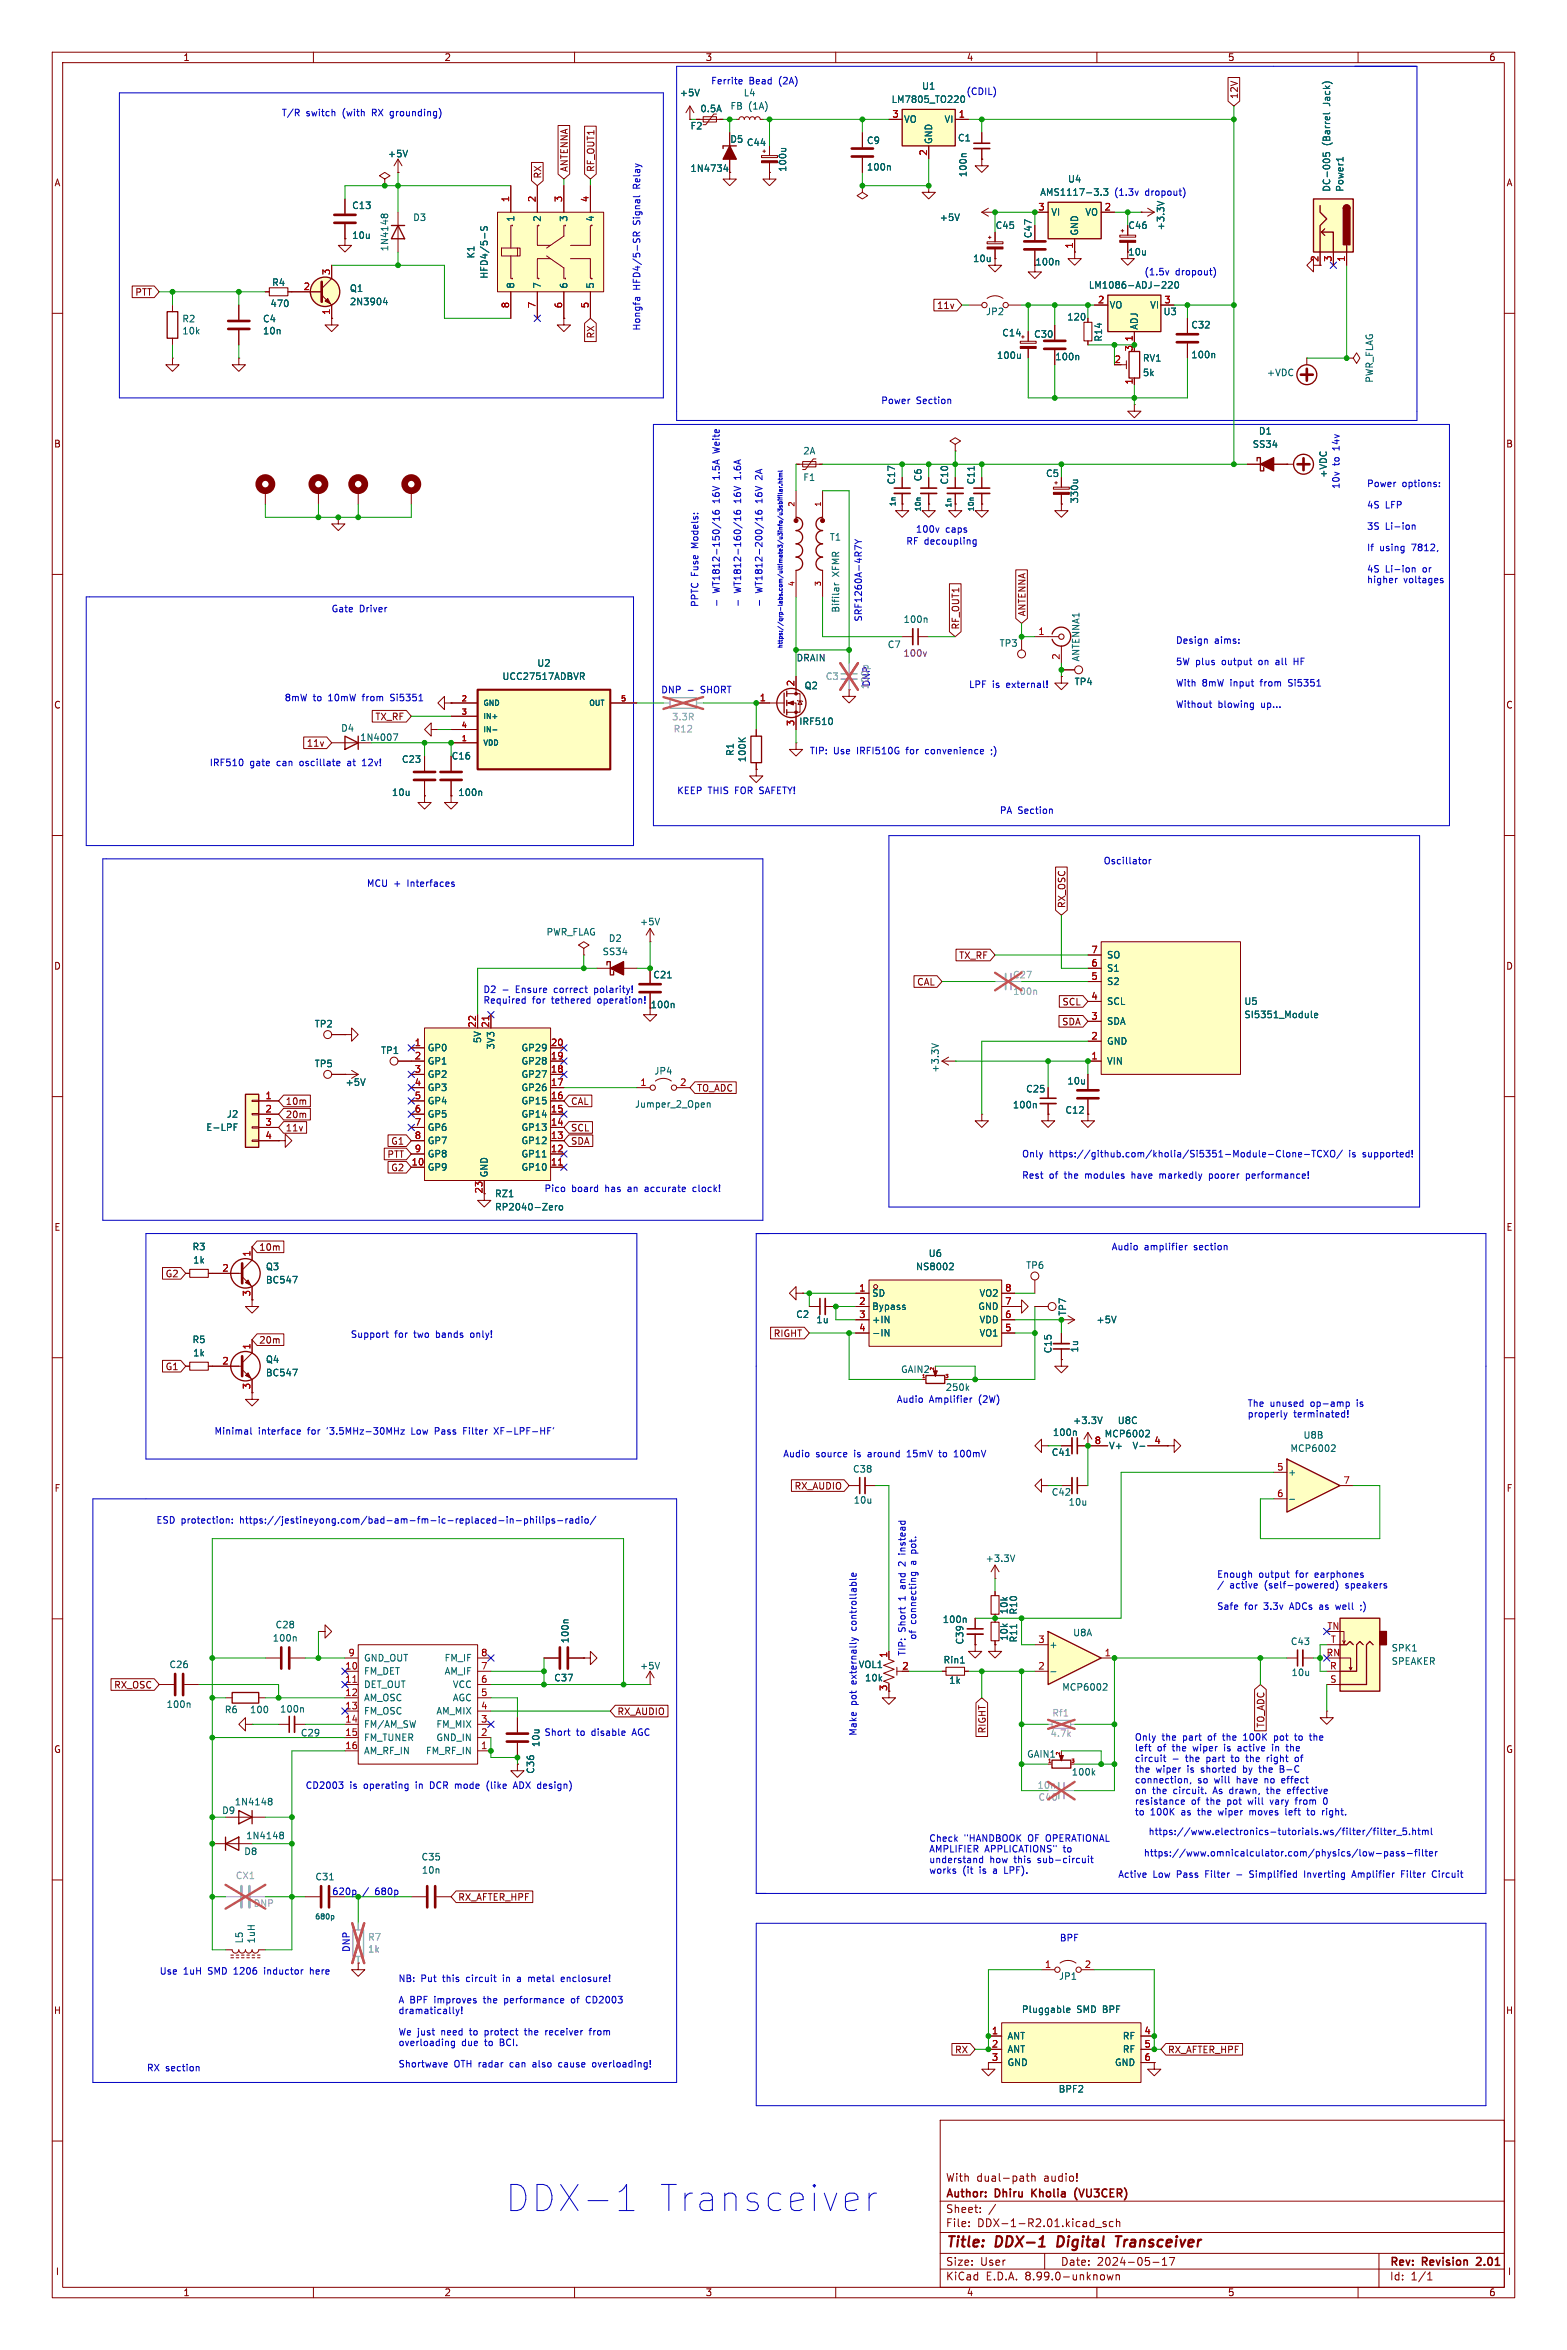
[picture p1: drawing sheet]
<svg xmlns="http://www.w3.org/2000/svg" width="300mm" height="450mm" viewBox="0 0 300 450" stroke-linecap="round" stroke-linejoin="round" font-family="sans-serif">
<defs><g id="words">
<g font-size="7" fill="#0000c2">
<text x="96.5" y="423.9">DDX-1</text>
<text x="125.5" y="423.9">Transceiver</text>
</g>
<g font-size="2.8" fill="#840000">
<text x="181" y="430.9">Title:</text>
<text x="190.7" y="430.9">DDX-1</text>
<text x="203.3" y="430.9">Digital</text>
<text x="215.3" y="430.9">Transceiver</text>
</g>
<g font-size="2.1" fill="#840000">
<text x="181" y="418">With</text>
<text x="186.9" y="418">dual-path</text>
<text x="199.9" y="418">audio!</text>
<text x="181" y="424">Sheet:</text>
<text x="181" y="421.2">Author:</text>
<text x="190.6" y="421.2">Dhiru</text>
<text x="198.2" y="421.2">Kholia</text>
<text x="207" y="421.2">(VU3CER)</text>
<text x="181" y="426.7">File:</text>
<text x="187.1" y="426.7">DDX-1-R2.01.kicad_sch</text>
<text x="181" y="436.9">KiCad</text>
<text x="181" y="434.1">Size:</text>
<text x="187.7" y="434.1">User</text>
<text x="188.7" y="436.9">E.D.A.</text>
<text x="196.3" y="436.9">8.99.0-unknown</text>
<text x="203" y="434.1">Date:</text>
<text x="210" y="434.1">2024-05-17</text>
<text x="266" y="434.3">Rev:</text>
<text x="266" y="436.9">Id:</text>
<text x="270.1" y="436.9">1/1</text>
<text x="272.4" y="434.3">Revision</text>
<text x="283.4" y="434.3">2.01</text>
</g>
<g font-size="1.8" fill="#840000">
<text x="35" y="11.9">1</text>
<text x="85" y="11.9">2</text>
<text x="135" y="11.9">3</text>
<text x="185" y="11.9">4</text>
<text x="235" y="11.9">5</text>
<text x="285" y="11.9">6</text>
<text x="237.2" y="19" transform="rotate(-90 237.2 19)">12V</text>
<text x="10.3" y="35.9">A</text>
<text x="103.8" y="34.3" transform="rotate(-90 103.8 34.3)">RX</text>
<text x="108.9" y="33" transform="rotate(-90 108.9 33)">ANTENNA</text>
<text x="114" y="33" transform="rotate(-90 114 33)">RF_OUT1</text>
<text x="288.3" y="35.9">A</text>
<text x="197.7" y="45.7" transform="rotate(-90 197.7 45.7)">C47</text>
<text x="215.9" y="49.1">10u</text>
<text x="25.8" y="56.8">PTT</text>
<text x="179.3" y="59.4">11v</text>
<text x="114" y="64.9" transform="rotate(-90 114 64.9)">RX</text>
<text x="10.3" y="85.9">B</text>
<text x="288.2" y="85.9">B</text>
<text x="196.5" y="118.1" transform="rotate(-90 196.5 118.1)">ANTENNA</text>
<text x="183.8" y="120.6" transform="rotate(-90 183.8 120.6)">RF_OUT1</text>
<text x="10.3" y="135.9">C</text>
<text x="288.2" y="135.9">C</text>
<text x="58.6" y="143.2">11v</text>
<text x="71.8" y="138.1">TX_RF</text>
<text x="204.2" y="174" transform="rotate(-90 204.2 174)">RX_OSC</text>
<text x="10.3" y="185.9">D</text>
<text x="183.5" y="183.8">TX_RF</text>
<text x="288.2" y="185.9">D</text>
<text x="175.5" y="188.9">CAL</text>
<text x="124.5" y="193.3">100n</text>
<text x="203.2" y="196.5">SDA</text>
<text x="203.3" y="192.7">SCL</text>
<text x="133.3" y="209.2">TO_ADC</text>
<text x="54.6" y="214.3">20m</text>
<text x="54.6" y="211.8">10m</text>
<text x="109.2" y="211.8">CAL</text>
<text x="54.6" y="216.9">11v</text>
<text x="74.1" y="221.9">PTT</text>
<text x="74.8" y="219.4">G1</text>
<text x="109.2" y="216.9">SCL</text>
<text x="109.2" y="219.4">SDA</text>
<text x="74.8" y="224.5">G2</text>
<text x="92.5" y="228.6" transform="rotate(-90 92.5 228.6)">23</text>
<text x="10.3" y="235.9">E</text>
<text x="49.5" y="239.7">10m</text>
<text x="288.3" y="235.9">E</text>
<text x="31.6" y="244.8">G2</text>
<text x="49.5" y="257.5">20m</text>
<text x="148" y="256.2">RIGHT</text>
<text x="31.6" y="262.6">G1</text>
<text x="10.3" y="285.9">F</text>
<text x="152" y="285.4">RX_AUDIO</text>
<text x="288.3" y="285.9">F</text>
<text x="21.7" y="323.5">RX_OSC</text>
<text x="118.1" y="328.6">RX_AUDIO</text>
<text x="10.3" y="335.9">G</text>
<text x="188.9" y="332" transform="rotate(-90 188.9 332)">RIGHT</text>
<text x="242.3" y="330.9" transform="rotate(-90 242.3 330.9)">TO_ADC</text>
<text x="288.2" y="335.9">G</text>
<text x="87.6" y="364.2">RX_AFTER_HPF</text>
<text x="10.2" y="385.9">H</text>
<text x="288.2" y="385.9">H</text>
<text x="182.7" y="393.4">RX</text>
<text x="223.5" y="393.4">RX_AFTER_HPF</text>
<text x="10.6" y="435.9">I</text>
<text x="288.6" y="435.9">I</text>
<text x="35" y="439.9">1</text>
<text x="85" y="439.9">2</text>
<text x="135" y="439.9">3</text>
<text x="185" y="439.9">4</text>
<text x="235" y="439.9">5</text>
<text x="285" y="439.9">6</text>
</g>
<g font-size="1.8" fill="#0000c2">
<text x="136" y="16.4">Ferrite</text>
<text x="143.4" y="16.4">Bead</text>
<text x="149.2" y="16.4">(2A)</text>
<text x="53.8" y="22.4">T/R</text>
<text x="58.6" y="22.4">switch</text>
<text x="65.7" y="22.4">(with</text>
<text x="71.5" y="22.4">RX grounding)</text>
<text x="122.8" y="35.8" transform="rotate(-90 122.8 35.8)">Relay</text>
<text x="213.2" y="37.7">(1.3v</text>
<text x="219.2" y="37.7">dropout)</text>
<text x="122.8" y="42.9" transform="rotate(-90 122.8 42.9)">Signal</text>
<text x="122.8" y="55.6" transform="rotate(-90 122.8 55.6)">HFD4/5-SR</text>
<text x="122.8" y="63.4" transform="rotate(-90 122.8 63.4)">Hongfa</text>
<text x="168.6" y="77.6">Power</text>
<text x="175.4" y="77.6">Section</text>
<text x="137.9" y="86.3" transform="rotate(-90 137.9 86.3)">Weite</text>
<text x="256.5" y="89.2" transform="rotate(-90 256.5 89.2)">to</text>
<text x="256.5" y="86.1" transform="rotate(-90 256.5 86.1)">14v</text>
<text x="137.9" y="91.5" transform="rotate(-90 137.9 91.5)">1.5A</text>
<text x="142" y="91.5" transform="rotate(-90 142 91.5)">1.6A</text>
<text x="146" y="91.5" transform="rotate(-90 146 91.5)">2A</text>
<text x="256.5" y="93.7" transform="rotate(-90 256.5 93.7)">10v</text>
<text x="261.6" y="93.4">Power</text>
<text x="268.4" y="93.4">options:</text>
<text x="137.9" y="96.2" transform="rotate(-90 137.9 96.2)">16V</text>
<text x="142" y="96.2" transform="rotate(-90 142 96.2)">16V</text>
<text x="146" y="96.2" transform="rotate(-90 146 96.2)">16V</text>
<text x="261.6" y="97.5">4S</text>
<text x="261.6" y="101.5">3S</text>
<text x="265.2" y="97.5">LFP</text>
<text x="265.2" y="101.5">Li-ion</text>
<text x="133.8" y="104.9" transform="rotate(-90 133.8 104.9)">Models:</text>
<text x="173.4" y="104.5">RF decoupling</text>
<text x="175.2" y="102.2">100v</text>
<text x="181" y="102.2">caps</text>
<text x="261.6" y="105.6">If</text>
<text x="264.1" y="105.6">using</text>
<text x="270.4" y="105.6">7812,</text>
<text x="137.9" y="113.6" transform="rotate(-90 137.9 113.6)">WT1812-150/16</text>
<text x="142" y="113.6" transform="rotate(-90 142 113.6)">WT1812-160/16</text>
<text x="146" y="113.6" transform="rotate(-90 146 113.6)">WT1812-200/16</text>
<text x="261.6" y="109.7">4S</text>
<text x="261.6" y="111.8">higher</text>
<text x="265.2" y="109.7">Li-ion</text>
<text x="268.7" y="111.8">voltages</text>
<text x="272.5" y="109.7">or</text>
<text x="63.4" y="117.5">Gate</text>
<text x="68.8" y="117.5">Driver</text>
<text x="133.8" y="116.3" transform="rotate(-90 133.8 116.3)">PPTC Fuse</text>
<text x="165.1" y="119.1" transform="rotate(-90 165.1 119.1)">SRF1260A-4R7Y</text>
<text x="225" y="123.4">Design</text>
<text x="232.5" y="123.4">aims:</text>
<text x="185.4" y="131.8">LPF</text>
<text x="190" y="131.8">is</text>
<text x="192.8" y="131.8">external!</text>
<text x="225" y="127.5">5W plus</text>
<text x="225" y="131.6">With</text>
<text x="230.1" y="131.6">8mW</text>
<text x="234" y="127.5">output</text>
<text x="235.7" y="131.6">input</text>
<text x="241.3" y="127.5">on</text>
<text x="241.6" y="131.6">from</text>
<text x="244.7" y="127.5">all</text>
<text x="247.1" y="131.6">Si5351</text>
<text x="248.4" y="127.5">HF</text>
<text x="54.4" y="134.4">8mW</text>
<text x="59.9" y="134.4">to</text>
<text x="63" y="134.4">10mW</text>
<text x="69.7" y="134.4">from</text>
<text x="75.2" y="134.4">Si5351</text>
<text x="126.5" y="132.8">DNP</text>
<text x="134.3" y="132.8">SHORT</text>
<text x="225" y="135.6">Without</text>
<text x="233.2" y="135.6">blowing</text>
<text x="241.5" y="135.6">up...</text>
<text x="40.1" y="146.9">IRF510</text>
<text x="47.8" y="146.9">gate</text>
<text x="53.1" y="146.9">can</text>
<text x="57.7" y="146.9">oscillate</text>
<text x="67" y="146.9">at</text>
<text x="70" y="146.9">12v!</text>
<text x="154.9" y="144.5">TIP:</text>
<text x="159.6" y="144.5">Use</text>
<text x="164.2" y="144.5">IRFI510G</text>
<text x="173.8" y="144.5">for</text>
<text x="177.6" y="144.5">convenience</text>
<text x="190.4" y="144.5">;)</text>
<text x="129.5" y="152.1">KEEP</text>
<text x="135.5" y="152.1">THIS</text>
<text x="140.8" y="152.1">FOR SAFETY!</text>
<text x="191.3" y="156.1">PA Section</text>
<text x="211.2" y="165.7">Oscillator</text>
<text x="70.1" y="170">MCU +</text>
<text x="78.1" y="170">Interfaces</text>
<text x="92.5" y="190.2">D2</text>
<text x="98.8" y="190.2">Ensure</text>
<text x="106.4" y="190.2">correct</text>
<text x="114.3" y="190.2">polarity!</text>
<text x="92.5" y="192.3">Required</text>
<text x="101.9" y="192.3">for</text>
<text x="105.7" y="192.3">tethered</text>
<text x="114.7" y="192.3">operation!</text>
<text x="195.6" y="221.7">Only</text>
<text x="200.9" y="221.7">https://github.com/kholia/Si5351-Module-Clone-TCXO/</text>
<text x="258.4" y="221.7">is</text>
<text x="261.2" y="221.7">supported!</text>
<text x="195.6" y="225.8">Rest</text>
<text x="200.9" y="225.8">of</text>
<text x="203.9" y="225.8">the</text>
<text x="208" y="225.8">modules</text>
<text x="217.1" y="225.8">have</text>
<text x="222.7" y="225.8">markedly</text>
<text x="232.4" y="225.8">poorer</text>
<text x="239.6" y="225.8">performance!</text>
<text x="104.1" y="228.3">Pico</text>
<text x="109.4" y="228.3">board</text>
<text x="116" y="228.3">has</text>
<text x="120.5" y="228.3">an</text>
<text x="123.9" y="228.3">accurate</text>
<text x="133.3" y="228.3">clock!</text>
<text x="212.7" y="239.6">Audio</text>
<text x="219" y="239.6">amplifier</text>
<text x="228.7" y="239.6">section</text>
<text x="67.1" y="256.4">Support</text>
<text x="75.6" y="256.4">for</text>
<text x="79.4" y="256.4">two</text>
<text x="83.8" y="256.4">bands</text>
<text x="90.6" y="256.4">only!</text>
<text x="171.6" y="268.8">Audio</text>
<text x="177.9" y="268.8">Amplifier</text>
<text x="187.5" y="268.8">(2W)</text>
<text x="238.8" y="269.5">The</text>
<text x="243.1" y="269.5">unused</text>
<text x="251" y="269.5">op-amp</text>
<text x="260.1" y="269.5">is</text>
<text x="41" y="274.9">Minimal</text>
<text x="49.4" y="274.9">interface</text>
<text x="59" y="274.9">for</text>
<text x="62.9" y="274.9">'3.5MHz-30MHz</text>
<text x="79.3" y="274.9">Low</text>
<text x="83.9" y="274.9">Pass</text>
<text x="89.6" y="274.9">Filter</text>
<text x="95.7" y="274.9">XF-LPF-HF'</text>
<text x="238.8" y="271.5">properly</text>
<text x="247.7" y="271.5">terminated!</text>
<text x="149.9" y="279.1">Audio</text>
<text x="156.2" y="279.1">source</text>
<text x="163.6" y="279.1">is</text>
<text x="166.4" y="279.1">around</text>
<text x="174.1" y="279.1">15mV</text>
<text x="180.5" y="279.1">to</text>
<text x="183.6" y="279.1">100mV</text>
<text x="29.9" y="291.8">ESD protection:</text>
<text x="46" y="291.8">https://jestineyong.com/bad-am-fm-ic-replaced-in-philips-radio/</text>
<text x="173.6" y="299.4" transform="rotate(-90 173.6 299.4)">2</text>
<text x="173.6" y="297" transform="rotate(-90 173.6 297)">instead</text>
<text x="175.6" y="299.5" transform="rotate(-90 175.6 299.5)">a</text>
<text x="175.6" y="297.2" transform="rotate(-90 175.6 297.2)">pot.</text>
<text x="173.6" y="304" transform="rotate(-90 173.6 304)">and</text>
<text x="232.9" y="302.2">Enough</text>
<text x="235.4" y="304.3">active</text>
<text x="241" y="302.2">output</text>
<text x="242.2" y="304.3">(self-powered)</text>
<text x="248.2" y="302.2">for</text>
<text x="252" y="302.2">earphones</text>
<text x="257.9" y="304.3">speakers</text>
<text x="164.1" y="311.9" transform="rotate(-90 164.1 311.9)">controllable</text>
<text x="173.6" y="306.4" transform="rotate(-90 173.6 306.4)">1</text>
<text x="175.6" y="311" transform="rotate(-90 175.6 311)">connecting</text>
<text x="232.9" y="308.4">Safe</text>
<text x="238.3" y="308.4">for</text>
<text x="242.1" y="308.4">3.3v</text>
<text x="247.3" y="308.4">ADCs as</text>
<text x="256.4" y="308.4">well</text>
<text x="261.4" y="308.4">;)</text>
<text x="173.6" y="317.2" transform="rotate(-90 173.6 317.2)">TIP:</text>
<text x="173.6" y="312.6" transform="rotate(-90 173.6 312.6)">Short</text>
<text x="175.6" y="314.1" transform="rotate(-90 175.6 314.1)">of</text>
<text x="164.1" y="322.4" transform="rotate(-90 164.1 322.4)">externally</text>
<text x="164.1" y="326.6" transform="rotate(-90 164.1 326.6)">pot</text>
<text x="104.1" y="332.5">Short</text>
<text x="110.3" y="332.5">to</text>
<text x="113.4" y="332.5">disable</text>
<text x="121.4" y="332.5">AGC</text>
<text x="164.1" y="332.5" transform="rotate(-90 164.1 332.5)">Make</text>
<text x="217.2" y="333.4">Only</text>
<text x="217.2" y="335.5">left</text>
<text x="221.5" y="335.5">of</text>
<text x="222.5" y="333.4">the</text>
<text x="224.6" y="335.5">the</text>
<text x="226.6" y="333.4">part</text>
<text x="228.7" y="335.5">wiper</text>
<text x="231.6" y="333.4">of</text>
<text x="234.6" y="333.4">the</text>
<text x="234.9" y="335.5">is</text>
<text x="237.7" y="335.5">active</text>
<text x="238.7" y="333.4">100K</text>
<text x="244.5" y="335.5">in</text>
<text x="244.8" y="333.4">pot</text>
<text x="247.4" y="335.5">the</text>
<text x="249" y="333.4">to</text>
<text x="252.1" y="333.4">the</text>
<text x="217.2" y="337.5">circuit</text>
<text x="217.2" y="339.6">the</text>
<text x="217.2" y="341.6">connection,</text>
<text x="221.3" y="339.6">wiper</text>
<text x="227.1" y="337.5">the</text>
<text x="227.4" y="339.6">is</text>
<text x="229.3" y="341.6">so</text>
<text x="230.2" y="339.6">shorted</text>
<text x="231.3" y="337.5">part</text>
<text x="232.6" y="341.6">will</text>
<text x="236.2" y="337.5">to</text>
<text x="237.1" y="341.6">have</text>
<text x="238.5" y="339.6">by</text>
<text x="239.3" y="337.5">the</text>
<text x="241.8" y="339.6">the</text>
<text x="242.6" y="341.6">no</text>
<text x="243.4" y="337.5">right</text>
<text x="245.9" y="339.6">B-C</text>
<text x="246.1" y="341.6">effect</text>
<text x="249" y="337.5">of</text>
<text x="58.4" y="342.6">CD2003</text>
<text x="67" y="342.6">is</text>
<text x="69.8" y="342.6">operating</text>
<text x="79.9" y="342.6">in</text>
<text x="82.8" y="342.6">DCR mode</text>
<text x="94" y="342.6">(like</text>
<text x="99.5" y="342.6">ADX design)</text>
<text x="217.2" y="343.6">on</text>
<text x="217.2" y="345.7">resistance</text>
<text x="217.2" y="347.7">to</text>
<text x="220.2" y="347.7">100K</text>
<text x="220.6" y="343.6">the</text>
<text x="224.8" y="343.6">circuit.</text>
<text x="226.3" y="347.7">as</text>
<text x="228.1" y="345.7">of</text>
<text x="229.6" y="347.7">the</text>
<text x="231.1" y="345.7">the</text>
<text x="232.6" y="343.6">As drawn,</text>
<text x="233.8" y="347.7">wiper</text>
<text x="235.3" y="345.7">pot</text>
<text x="239.5" y="345.7">will</text>
<text x="239.9" y="347.7">moves</text>
<text x="243.2" y="343.6">the</text>
<text x="243.9" y="345.7">vary</text>
<text x="247" y="347.7">left</text>
<text x="247.4" y="343.6">effective</text>
<text x="248.9" y="345.7">from</text>
<text x="251.4" y="347.7">to</text>
<text x="254.4" y="347.7">right.</text>
<text x="177.8" y="352.8">Check</text>
<text x="184.6" y="352.8">&quot;HANDBOOK</text>
<text x="197" y="352.8">OF OPERATIONAL</text>
<text x="219.8" y="351.6">https://www.electronics-tutorials.ws/filter/filter_5.html</text>
<text x="177.8" y="354.8">AMPLIFIER</text>
<text x="177.8" y="356.9">understand</text>
<text x="177.8" y="358.9">works</text>
<text x="184.3" y="358.9">(it</text>
<text x="187.6" y="358.9">is</text>
<text x="188.5" y="354.8">APPLICATIONS&quot;</text>
<text x="189.5" y="356.9">how</text>
<text x="190.4" y="358.9">a</text>
<text x="192.8" y="358.9">LPF).</text>
<text x="194.3" y="356.9">this</text>
<text x="199" y="356.9">sub-circuit</text>
<text x="203.7" y="354.8">to</text>
<text x="214" y="359.8">Active</text>
<text x="218.9" y="355.7">https://www.omnicalculator.com/physics/low-pass-filter</text>
<text x="220.7" y="359.8">Low</text>
<text x="225.4" y="359.8">Pass</text>
<text x="231" y="359.8">Filter</text>
<text x="237.2" y="359.8">-</text>
<text x="239.9" y="359.8">Simplified</text>
<text x="250.6" y="359.8">Inverting</text>
<text x="260" y="359.8">Amplifier</text>
<text x="269.6" y="359.8">Filter</text>
<text x="275.7" y="359.8">Circuit</text>
<text x="63.5" y="363">620p</text>
<text x="69.4" y="363">/</text>
<text x="71.9" y="363">680p</text>
<text x="202.8" y="372">BPF</text>
<text x="67.1" y="373.9" transform="rotate(-90 67.1 373.9)">DNP</text>
<text x="30.5" y="378.2">Use</text>
<text x="35.1" y="378.2">1uH</text>
<text x="40" y="378.2">SMD 1206</text>
<text x="51.1" y="378.2">inductor</text>
<text x="60" y="378.2">here</text>
<text x="76.2" y="379.6">NB:</text>
<text x="76.2" y="383.7">A BPF</text>
<text x="80.6" y="379.6">Put</text>
<text x="83.3" y="383.7">improves</text>
<text x="84.9" y="379.6">this</text>
<text x="89.6" y="379.6">circuit</text>
<text x="92.9" y="383.7">the</text>
<text x="96.8" y="379.6">in</text>
<text x="97" y="383.7">performance</text>
<text x="99.7" y="379.6">a</text>
<text x="102" y="379.6">metal</text>
<text x="108.5" y="379.6">enclosure!</text>
<text x="110.1" y="383.7">of</text>
<text x="113.1" y="383.7">CD2003</text>
<text x="76.2" y="385.8">dramatically!</text>
<text x="76.2" y="389.9">We just</text>
<text x="84.6" y="389.9">need</text>
<text x="90.2" y="389.9">to</text>
<text x="93.3" y="389.9">protect</text>
<text x="101.2" y="389.9">the</text>
<text x="105.3" y="389.9">receiver</text>
<text x="114" y="389.9">from</text>
<text x="76.2" y="391.9">overloading</text>
<text x="76.2" y="396">Shortwave</text>
<text x="86.9" y="396">OTH radar</text>
<text x="88.4" y="391.9">due</text>
<text x="92.9" y="391.9">to</text>
<text x="96" y="391.9">BCI.</text>
<text x="97.9" y="396">can</text>
<text x="102.5" y="396">also</text>
<text x="107.6" y="396">cause</text>
<text x="114.3" y="396">overloading!</text>
<text x="28" y="396.9">RX section</text>
</g>
<g font-size="1.8" fill="#006464">
<text x="176.4" y="17.4">U1</text>
<text x="130" y="18.6">+5V</text>
<text x="134" y="21.7">0.5A</text>
<text x="139.7" y="21.2">FB</text>
<text x="142.3" y="18.6">L4</text>
<text x="143.3" y="21.2">(1A)</text>
<text x="170.6" y="19.9">LM7805_TO220</text>
<text x="173" y="23.7">VO</text>
<text x="180.7" y="23.7">VI</text>
<text x="184.9" y="18.4">(CDIL)</text>
<text x="254.9" y="20.1" transform="rotate(-90 254.9 20.1)">Jack)</text>
<text x="132.1" y="25">F2</text>
<text x="139.7" y="27.5">D5</text>
<text x="142.9" y="28.2">C44</text>
<text x="165.9" y="27.8">C9</text>
<text x="178.7" y="27.7" transform="rotate(-90 178.7 27.7)">GND</text>
<text x="183.3" y="27.3">C1</text>
<text x="254.9" y="27.9" transform="rotate(-90 254.9 27.9)">(Barrel</text>
<text x="74.2" y="30.3">+5V</text>
<text x="132.1" y="33.1">1N4734</text>
<text x="150.7" y="33" transform="rotate(-90 150.7 33)">100u</text>
<text x="165.9" y="32.9">100n</text>
<text x="185.3" y="34" transform="rotate(-90 185.3 34)">100n</text>
<text x="204.4" y="35.2">U4</text>
<text x="67.3" y="40.2">C13</text>
<text x="199" y="37.7">AMS1117-3.3</text>
<text x="201.2" y="41.5">VI</text>
<text x="207.7" y="41.5">VO</text>
<text x="254.9" y="36.8" transform="rotate(-90 254.9 36.8)">DC-005</text>
<text x="257.4" y="36.8" transform="rotate(-90 257.4 36.8)">Power1</text>
<text x="67.3" y="45.9">10u</text>
<text x="79" y="42.5">D3</text>
<text x="98.7" y="42.6" transform="rotate(-90 98.7 42.6)">1</text>
<text x="103.7" y="42.6" transform="rotate(-90 103.7 42.6)">2</text>
<text x="108.8" y="42.6" transform="rotate(-90 108.8 42.6)">3</text>
<text x="113.9" y="42.6" transform="rotate(-90 113.9 42.6)">4</text>
<text x="179.8" y="42.5">+5V</text>
<text x="190.5" y="44">C45</text>
<text x="206.6" y="45.2" transform="rotate(-90 206.6 45.2)">GND</text>
<text x="215.9" y="44">C46</text>
<text x="223.1" y="44.2" transform="rotate(-90 223.1 44.2)">+3.3V</text>
<text x="74.5" y="48.2" transform="rotate(-90 74.5 48.2)">1N4148</text>
<text x="91" y="49.6" transform="rotate(-90 91 49.6)">K1</text>
<text x="93.6" y="53.5" transform="rotate(-90 93.6 53.5)">HFD4/5-S</text>
<text x="186.2" y="50.4">10u</text>
<text x="198.1" y="51">100n</text>
<text x="219" y="52.9">(1.5v</text>
<text x="225" y="52.9">dropout)</text>
<text x="51.7" y="59">470</text>
<text x="52" y="55">R4</text>
<text x="66.9" y="56.1">Q1</text>
<text x="66.9" y="58.6">2N3904</text>
<text x="98.7" y="55.4" transform="rotate(-90 98.7 55.4)">8</text>
<text x="103.7" y="55.4" transform="rotate(-90 103.7 55.4)">7</text>
<text x="108.8" y="55.4" transform="rotate(-90 108.8 55.4)">6</text>
<text x="113.9" y="55.4" transform="rotate(-90 113.9 55.4)">5</text>
<text x="208.4" y="55.5">LM1086-ADJ-220</text>
<text x="212.3" y="59.3">VO</text>
<text x="220.1" y="59.3">VI</text>
<text x="34.8" y="61.9">R2</text>
<text x="34.8" y="64.2">10k</text>
<text x="50.3" y="61.9">C4</text>
<text x="50.3" y="64.2">10n</text>
<text x="188.7" y="60.6">JP2</text>
<text x="191.8" y="64.6">C14</text>
<text x="197.9" y="64.9">C30</text>
<text x="204.2" y="61.6">120</text>
<text x="211.2" y="65.5" transform="rotate(-90 211.2 65.5)">R14</text>
<text x="218" y="63.2" transform="rotate(-90 218 63.2)">ADJ</text>
<text x="222.7" y="60.6">U3</text>
<text x="228" y="63.1">C32</text>
<text x="190.8" y="68.9">100u</text>
<text x="201.9" y="69.2">100n</text>
<text x="218.7" y="69.4">RV1</text>
<text x="228" y="68.8">100n</text>
<text x="218.7" y="72.2">5k</text>
<text x="242.5" y="72.2">+VDC</text>
<text x="263.1" y="73.4" transform="rotate(-90 263.1 73.4)">PWR_FLAG</text>
<text x="240.9" y="83.4">D1</text>
<text x="153.7" y="87.2">2A</text>
<text x="239.7" y="86">SS34</text>
<text x="153.7" y="92.3">F1</text>
<text x="171.6" y="92.9" transform="rotate(-90 171.6 92.9)">C17</text>
<text x="176.6" y="92.3" transform="rotate(-90 176.6 92.3)">C6</text>
<text x="181.7" y="92.9" transform="rotate(-90 181.7 92.9)">C10</text>
<text x="186.8" y="92.9" transform="rotate(-90 186.8 92.9)">C11</text>
<text x="200.2" y="91.5">C5</text>
<text x="254.2" y="91.6" transform="rotate(-90 254.2 91.6)">+VDC</text>
<text x="206.6" y="96.5" transform="rotate(-90 206.6 96.5)">330u</text>
<text x="158.8" y="103.7">T1</text>
<text x="160.9" y="110.4" transform="rotate(-90 160.9 110.4)">XFMR</text>
<text x="160.9" y="117.4" transform="rotate(-90 160.9 117.4)">Bifilar</text>
<text x="172.9" y="119.5">100n</text>
<text x="169.9" y="124.3">C7</text>
<text x="191.3" y="124.1">TP3</text>
<text x="96.1" y="130.4">UCC27517ADBVR</text>
<text x="102.8" y="127.9">U2</text>
<text x="205.6" y="131.4">TP4</text>
<text x="206.9" y="126.8" transform="rotate(-90 206.9 126.8)">ANTENNA1</text>
<text x="153.9" y="132.2">Q2</text>
<text x="65.2" y="140.3">D4</text>
<text x="68.9" y="142.1">1N4007</text>
<text x="152.9" y="139">IRF510</text>
<text x="76.8" y="146.3">C23</text>
<text x="86.4" y="145.6">C16</text>
<text x="140.7" y="144.8" transform="rotate(-90 140.7 144.8)">R1</text>
<text x="143" y="146.1" transform="rotate(-90 143 146.1)">100K</text>
<text x="74.9" y="152.6">10u</text>
<text x="87.6" y="152.6">100n</text>
<text x="104.5" y="179.3">PWR_FLAG</text>
<text x="122.4" y="177.4">+5V</text>
<text x="115.3" y="183.1">SS34</text>
<text x="116.5" y="180.6">D2</text>
<text x="211.8" y="183.7">SO</text>
<text x="125" y="187.6">C21</text>
<text x="211.8" y="188.8">S2</text>
<text x="211.8" y="186.3">S1</text>
<text x="60.2" y="197">TP2</text>
<text x="211.8" y="196.4">SDA</text>
<text x="211.8" y="192.6">SCL</text>
<text x="238.1" y="195.2">SI5351_Module</text>
<text x="238.1" y="192.6">U5</text>
<text x="72.9" y="202">TP1</text>
<text x="81.8" y="201.5">GP0</text>
<text x="92.3" y="199.9" transform="rotate(-90 92.3 199.9)">5V</text>
<text x="94.8" y="201.1" transform="rotate(-90 94.8 201.1)">3V3</text>
<text x="99.7" y="201.5">GP29</text>
<text x="211.8" y="200.3">GND</text>
<text x="60.2" y="204.6">TP5</text>
<text x="66" y="208.1">+5V</text>
<text x="81.8" y="204.1">GP1</text>
<text x="81.8" y="206.6">GP2</text>
<text x="81.8" y="209.1">GP3</text>
<text x="99.7" y="209.1">GP26</text>
<text x="99.7" y="206.6">GP27</text>
<text x="99.7" y="204.1">GP28</text>
<text x="125.2" y="206">JP4</text>
<text x="179.9" y="205.5" transform="rotate(-90 179.9 205.5)">+3.3V</text>
<text x="196.4" y="209.4">C25</text>
<text x="204.2" y="207.9">10u</text>
<text x="211.8" y="204.1">VIN</text>
<text x="43.3" y="214.2">J2</text>
<text x="81.8" y="211.7">GP4</text>
<text x="81.8" y="214.2">GP5</text>
<text x="99.7" y="214.2">GP14</text>
<text x="99.7" y="211.7">GP15</text>
<text x="121.5" y="212.3">Jumper_2_Open</text>
<text x="193.8" y="212.4">100n</text>
<text x="203.9" y="213.5">C12</text>
<text x="39.4" y="216.8">E-LPF</text>
<text x="81.8" y="216.8">GP6</text>
<text x="81.8" y="219.3">GP7</text>
<text x="81.8" y="221.8">GP8</text>
<text x="99.7" y="221.8">GP11</text>
<text x="99.7" y="219.3">GP12</text>
<text x="99.7" y="216.8">GP13</text>
<text x="81.8" y="224.4">GP9</text>
<text x="93.6" y="225.6" transform="rotate(-90 93.6 225.6)">GND</text>
<text x="99.7" y="224.4">GP10</text>
<text x="94.7" y="229.5">RZ1</text>
<text x="94.7" y="232">RP2040-Zero</text>
<text x="36.8" y="239.6">R3</text>
<text x="36.9" y="242.2">1k</text>
<text x="50.8" y="246">BC547</text>
<text x="50.8" y="243.4">Q3</text>
<text x="175.3" y="243.4">NS8002</text>
<text x="177.7" y="240.9">U6</text>
<text x="196.4" y="243.2">TP6</text>
<text x="166.9" y="248.5">SD</text>
<text x="166.9" y="251.1">Bypass</text>
<text x="187.2" y="251.1">GND</text>
<text x="187.4" y="248.5">VO2</text>
<text x="36.8" y="257.4">R5</text>
<text x="152.3" y="252.6">C2</text>
<text x="156.2" y="253.6">1u</text>
<text x="166.9" y="253.6">+IN</text>
<text x="166.9" y="256.1">-IN</text>
<text x="187.4" y="256.1">VO1</text>
<text x="187.4" y="253.6">VDD</text>
<text x="204.3" y="252.1" transform="rotate(-90 204.3 252.1)">TP7</text>
<text x="209.8" y="253.6">+5V</text>
<text x="36.9" y="259.9">1k</text>
<text x="50.8" y="263.8">BC547</text>
<text x="50.8" y="261.2">Q4</text>
<text x="172.4" y="263.1">GAIN2</text>
<text x="201.5" y="259.2" transform="rotate(-90 201.5 259.2)">C15</text>
<text x="206.6" y="259.1" transform="rotate(-90 206.6 259.1)">1u</text>
<text x="181" y="266.5">250k</text>
<text x="201.5" y="275.2">100n</text>
<text x="205.3" y="272.9">+3.3V</text>
<text x="211.4" y="275.4">MCP6002</text>
<text x="213.9" y="272.9">U8C</text>
<text x="249.5" y="275.7">U8B</text>
<text x="201.3" y="279">C41</text>
<text x="212.2" y="277.7">V+</text>
<text x="216.7" y="277.7">V-</text>
<text x="246.9" y="278.2">MCP6002</text>
<text x="163.2" y="282.2">C38</text>
<text x="201.3" y="286.6">C42</text>
<text x="246.5" y="282.8">+</text>
<text x="163.3" y="288.1">10u</text>
<text x="204.5" y="288.5">10u</text>
<text x="188.6" y="299.3">+3.3V</text>
<text x="180.4" y="311">100n</text>
<text x="193.1" y="309.2" transform="rotate(-90 193.1 309.2)">10k</text>
<text x="194.9" y="309.3" transform="rotate(-90 194.9 309.3)">R10</text>
<text x="52.1" y="314.6">100n</text>
<text x="52.7" y="312">C28</text>
<text x="109.1" y="314.8" transform="rotate(-90 109.1 314.8)">100n</text>
<text x="184.6" y="315" transform="rotate(-90 184.6 315)">C39</text>
<text x="193.1" y="314.3" transform="rotate(-90 193.1 314.3)">10k</text>
<text x="194.9" y="314.6" transform="rotate(-90 194.9 314.6)">R11</text>
<text x="200.8" y="315.8">+</text>
<text x="205.3" y="313.5">U8A</text>
<text x="247" y="315.2">C43</text>
<text x="266.3" y="316.5">SPK1</text>
<text x="32.3" y="319.6">C26</text>
<text x="69.6" y="320.9">FM_DET</text>
<text x="69.6" y="323.4">DET_OUT</text>
<text x="69.6" y="318.4">GND_OUT</text>
<text x="85" y="320.9">AM_IF</text>
<text x="85" y="318.4">FM_IF</text>
<text x="86.6" y="323.4">VCC</text>
<text x="106" y="322.2">C37</text>
<text x="122.4" y="319.9">+5V</text>
<text x="164.3" y="319.6">VOL1</text>
<text x="165.5" y="322.2">10k</text>
<text x="180.5" y="318.7">Rin1</text>
<text x="181.6" y="322.7">1k</text>
<text x="203.3" y="324">MCP6002</text>
<text x="247.2" y="321.2">10u</text>
<text x="266.3" y="319">SPEAKER</text>
<text x="31.8" y="327.3">100n</text>
<text x="42.9" y="328.3">R6</text>
<text x="47.8" y="328.3">100</text>
<text x="53.5" y="328.1">100n</text>
<text x="69.6" y="326">AM_OSC</text>
<text x="69.6" y="328.5">FM_OSC</text>
<text x="83.4" y="328.5">AM_MIX</text>
<text x="86.6" y="326">AGC</text>
<text x="57.5" y="332.7">C29</text>
<text x="69.6" y="331.1">FM/AM_SW</text>
<text x="69.6" y="333.6">FM_TUNER</text>
<text x="83.4" y="333.6">GND_IN</text>
<text x="83.4" y="331.1">FM_MIX</text>
<text x="103.5" y="334.4" transform="rotate(-90 103.5 334.4)">10u</text>
<text x="69.6" y="336.1">AM_RF_IN</text>
<text x="81.5" y="336.1">FM_RF_IN</text>
<text x="102.5" y="339.8" transform="rotate(-90 102.5 339.8)">C36</text>
<text x="196.5" y="336.8">GAIN1</text>
<text x="205.1" y="340.2">100k</text>
<text x="42.4" y="347.6">D9</text>
<text x="44.8" y="345.9">1N4148</text>
<text x="47" y="352.4">1N4148</text>
<text x="46.7" y="355.4">D8</text>
<text x="80.6" y="356.5">C35</text>
<text x="80.7" y="359">10n</text>
<text x="60.3" y="360.3">C31</text>
<text x="46.7" y="372.3" transform="rotate(-90 46.7 372.3)">L5</text>
<text x="49" y="372.3" transform="rotate(-90 49 372.3)">1uH</text>
<text x="202.6" y="379.3">JP1</text>
<text x="195.5" y="385.7">Pluggable</text>
<text x="206.1" y="385.7">SMD BPF</text>
<text x="192.8" y="390.8">ANT</text>
<text x="192.8" y="393.3">ANT</text>
<text x="192.8" y="395.8">GND</text>
<text x="213.4" y="395.8">GND</text>
<text x="214.9" y="390.8">RF</text>
<text x="214.9" y="393.3">RF</text>
<text x="202.6" y="400.9">BPF2</text>
</g>
<g font-size="1.8" fill="#a90000">
<text x="170.7" y="22.6">3</text>
<text x="183.4" y="22.6">1</text>
<text x="177.5" y="29.9" transform="rotate(-90 177.5 29.9)">2</text>
<text x="97.5" y="38.8" transform="rotate(-90 97.5 38.8)">1</text>
<text x="102.6" y="38.8" transform="rotate(-90 102.6 38.8)">2</text>
<text x="107.7" y="38.8" transform="rotate(-90 107.7 38.8)">3</text>
<text x="112.8" y="38.8" transform="rotate(-90 112.8 38.8)">4</text>
<text x="198.7" y="40.4">3</text>
<text x="211.4" y="40.4">2</text>
<text x="205.5" y="47.7" transform="rotate(-90 205.5 47.7)">1</text>
<text x="63.2" y="52.8" transform="rotate(-90 63.2 52.8)">3</text>
<text x="252.5" y="50.2" transform="rotate(-90 252.5 50.2)">2</text>
<text x="255" y="50.2" transform="rotate(-90 255 50.2)">3</text>
<text x="257.6" y="50.2" transform="rotate(-90 257.6 50.2)">1</text>
<text x="58" y="55.6">2</text>
<text x="97.5" y="59.1" transform="rotate(-90 97.5 59.1)">8</text>
<text x="102.6" y="59.1" transform="rotate(-90 102.6 59.1)">7</text>
<text x="107.7" y="59.1" transform="rotate(-90 107.7 59.1)">6</text>
<text x="112.8" y="59.1" transform="rotate(-90 112.8 59.1)">5</text>
<text x="210.1" y="58.2">2</text>
<text x="222.8" y="58.2">3</text>
<text x="63.2" y="60.4" transform="rotate(-90 63.2 60.4)">1</text>
<text x="216.9" y="65.5" transform="rotate(-90 216.9 65.5)">1</text>
<text x="213.3" y="69.6">2</text>
<text x="216.9" y="67.4" transform="rotate(-90 216.9 67.4)">3</text>
<text x="216.9" y="73.7" transform="rotate(-90 216.9 73.7)">1</text>
<text x="198.7" y="121.7">1</text>
<text x="152.1" y="131.5" transform="rotate(-90 152.1 131.5)">2</text>
<text x="202.9" y="126.4" transform="rotate(-90 202.9 126.4)">2</text>
<text x="145.3" y="134.4">1</text>
<text x="152.1" y="139.1" transform="rotate(-90 152.1 139.1)">3</text>
<text x="208.8" y="185.2">6</text>
<text x="208.8" y="182.6">7</text>
<text x="208.8" y="191.5">4</text>
<text x="208.8" y="187.7">5</text>
<text x="91.2" y="196.9" transform="rotate(-90 91.2 196.9)">22</text>
<text x="93.7" y="196.9" transform="rotate(-90 93.7 196.9)">21</text>
<text x="208.8" y="195.3">3</text>
<text x="79.3" y="200.4">1</text>
<text x="79.3" y="202.9">2</text>
<text x="105.4" y="202.9">19</text>
<text x="105.4" y="200.4">20</text>
<text x="208.8" y="202.9">1</text>
<text x="208.8" y="199.1">2</text>
<text x="79.3" y="205.5">3</text>
<text x="79.3" y="208">4</text>
<text x="105.4" y="208">17</text>
<text x="105.4" y="205.5">18</text>
<text x="122.5" y="208">1</text>
<text x="130.1" y="208">2</text>
<text x="50.7" y="210.6">1</text>
<text x="50.7" y="213.1">2</text>
<text x="50.7" y="215.6">3</text>
<text x="79.3" y="210.6">5</text>
<text x="79.3" y="213.1">6</text>
<text x="79.3" y="215.6">7</text>
<text x="105.4" y="215.6">14</text>
<text x="105.4" y="213.1">15</text>
<text x="105.4" y="210.6">16</text>
<text x="50.7" y="218.2">4</text>
<text x="79.3" y="218.2">8</text>
<text x="79.3" y="220.7">9</text>
<text x="105.4" y="220.7">12</text>
<text x="105.4" y="218.2">13</text>
<text x="78.7" y="223.3">10</text>
<text x="105.4" y="223.3">11</text>
<text x="42.5" y="243.6">2</text>
<text x="48" y="240.7" transform="rotate(-90 48 240.7)">1</text>
<text x="48" y="248.4" transform="rotate(-90 48 248.4)">3</text>
<text x="164.4" y="247.4">1</text>
<text x="164.4" y="249.9">2</text>
<text x="192.3" y="249.9">7</text>
<text x="192.3" y="247.4">8</text>
<text x="164.4" y="252.5">3</text>
<text x="164.4" y="255">4</text>
<text x="192.3" y="255">5</text>
<text x="192.3" y="252.5">6</text>
<text x="42.5" y="261.4">2</text>
<text x="48" y="258.5" transform="rotate(-90 48 258.5)">1</text>
<text x="48" y="266.1" transform="rotate(-90 48 266.1)">3</text>
<text x="209.5" y="276.6">8</text>
<text x="220.9" y="276.6">4</text>
<text x="244.4" y="281.7">5</text>
<text x="244.4" y="286.8">6</text>
<text x="257.1" y="284.2">7</text>
<text x="66.6" y="317.2">9</text>
<text x="92" y="317.2">8</text>
<text x="169.9" y="317.6" transform="rotate(-90 169.9 317.6)">1</text>
<text x="198.7" y="314.7">3</text>
<text x="211.4" y="317.2">1</text>
<text x="253.9" y="317.2">RN</text>
<text x="254" y="312.2">TN</text>
<text x="254.7" y="314.7">T</text>
<text x="66" y="319.8">10</text>
<text x="66" y="322.3">11</text>
<text x="92" y="322.3">6</text>
<text x="92" y="319.8">7</text>
<text x="169.9" y="323.9" transform="rotate(-90 169.9 323.9)">3</text>
<text x="172.6" y="319.8">2</text>
<text x="198.7" y="319.8">2</text>
<text x="254.5" y="319.8">R</text>
<text x="254.6" y="322.3">S</text>
<text x="66" y="324.9">12</text>
<text x="66" y="327.4">13</text>
<text x="66" y="329.9">14</text>
<text x="92" y="329.9">3</text>
<text x="92" y="327.4">4</text>
<text x="92" y="324.9">5</text>
<text x="66" y="332.5">15</text>
<text x="66" y="335">16</text>
<text x="92" y="335">1</text>
<text x="92" y="332.5">2</text>
<text x="200" y="376.9">1</text>
<text x="207.6" y="376.9">2</text>
<text x="189.8" y="389.6">1</text>
<text x="219" y="389.6">4</text>
<text x="189.8" y="392.2">2</text>
<text x="189.8" y="394.7">3</text>
<text x="219" y="392.2">5</text>
<text x="219" y="394.7">6</text>
</g>
<text font-size="1.8" fill="#840084" x="172.9" y="126">100v</text>
<text font-size="1.8" fill="#0f0f0f" x="152.4" y="126.7">DRAIN</text>
<g font-size="1.8" fill="#989898">
<text x="158" y="130.4">C3</text>
<text x="166.6" y="131.6" transform="rotate(-90 166.6 131.6)">DNP</text>
<text x="128.6" y="138.1">3.3R</text>
<text x="128.9" y="140.5">R12</text>
<text x="193.8" y="187.6">C27</text>
<text x="193.9" y="190.7">100n</text>
<text x="201.4" y="328.9">Rf1</text>
<text x="201" y="332.8">4.7k</text>
<text x="198.5" y="342.7">10n</text>
<text x="198.7" y="345">C40</text>
<text x="45" y="360">CX1</text>
<text x="48.9" y="365.4">DNP</text>
<text x="70.4" y="371.8">R7</text>
<text x="70.4" y="374.1">1k</text>
</g>
<g font-size="1.4" fill="#a90000">
<text x="152.1" y="97.1" transform="rotate(-90 152.1 97.1)">2</text>
<text x="157.2" y="97.1" transform="rotate(-90 157.2 97.1)">1</text>
<text x="152.1" y="112.4" transform="rotate(-90 152.1 112.4)">4</text>
<text x="157.2" y="112.4" transform="rotate(-90 157.2 112.4)">3</text>
<text x="88.3" y="134.4">2</text>
<text x="88.3" y="136.9">3</text>
<text x="118.8" y="134.4">5</text>
<text x="88.3" y="142">1</text>
<text x="88.3" y="139.4">4</text>
</g>
<g font-size="1.4" fill="#006464">
<text x="171.7" y="97.1" transform="rotate(-90 171.7 97.1)">1n</text>
<text x="176.5" y="98" transform="rotate(-90 176.5 98)">10n</text>
<text x="182.3" y="97.3" transform="rotate(-90 182.3 97.3)">1n</text>
<text x="186.7" y="98" transform="rotate(-90 186.7 98)">10n</text>
<text x="92.5" y="135.4">GND</text>
<text x="92.5" y="137.9">IN+</text>
<text x="112.7" y="135.4">OUT</text>
<text x="92.5" y="143">VDD</text>
<text x="92.5" y="140.4">IN-</text>
<text x="60.2" y="367.8">680p</text>
</g>
<text font-size="1.1" fill="#0000c2" x="149.9" y="124.2" transform="rotate(-90 149.9 124.2)">https://qrp-labs.com/ultimate3/u3info/u3sbifilar.html</text>
<g font-size=".9" fill="#a90000">
<text x="176.4" y="263.9">1</text>
<text x="178.8" y="262.6" transform="rotate(-90 178.8 262.6)">2</text>
<text x="180.8" y="263.9">3</text>
<text x="200.5" y="337.6">1</text>
<text x="202.9" y="336.2" transform="rotate(-90 202.9 336.2)">2</text>
<text x="205" y="337.6">3</text>
</g>
</g></defs>
<g fill="none" stroke="#840000" stroke-width=".19">
<path d="M10 10h280v430h-280zM12 12h276v426h-276zM60 10v2M110 10v2M160 10v2M210 10v2M260 10v2M66 38.1v2.8M73.7 34.3l1-.6-1-.7-1.1 .7 1.1 .6v1.3M73.7 35.6h.1M76.2 33h.1M76.2 30.5v2.5"/>
<path d="M76.2 30.5l-.8 1.2M76.2 30.5l.8 1.2M10 60h2M66 45.7v1.3h1.3l-1.3 1.3-1.2-1.3h1.2M66 45.7h.1M66 42.9v2.8M76.2 40.6v7.7M288 60h2M152.4 94v5.1M152.4 88.9h5.1M153.7 88.4h2.5v1h-2.5zM156.2 87.9h-.5l-1.5 2h-.5"/>
<path d="M157.5 94v5.1M10 110h2M152.4 109.2v5.1M157.5 109.2v5.1M288 110h2M144.8 134.6h5.3M150.6 132.8h2.6v3.6h-2.6M150.6 134.6h1.8v5.1M152.4 129.5v3.3M152.7 134.1l1 .3M153.2 134.2l.3 .7h-.7zM162.6 132.1v1.2h-1.3l1.3 1.3 1.2-1.3h-1.2"/>
<path d="M162.6 132.1h.1M10 160h2M81.3 152.4v1.3h1.2l-1.2 1.2-1.3-1.2h1.3M81.3 152.4h.1M86.4 152.4v1.3h1.2l-1.2 1.2-1.3-1.2h1.3M86.4 152.4h.1M86.4 144.8v2.8M86.4 149.6v2.8M152.4 142.2v1.3h1.3l-1.3 1.3-1.3-1.3h1.3M152.4 142.2h.1M288 160h2M10 210h2"/>
<path d="M288 210h2M10 260h2M288 260h2M10 310h2M288 310h2M10 360h2M288 360h2M10 410h2M180 406h108v32h-108zM196.5 416.7h.5M196.7 416.2v1.3l.3 .2M197.5 416.8l.2-.1 .4 .1 .1 .9"/>
<path d="M197.5 416.2v1.5M206.2 417.6v.1M206.2 416.2v.9M288 410h2M60 438v2M110 438v2M160 438v2M180 434.5h108M180 431.5h108M180 427.5h108M180 421.5h108M185.5 426.3v.1"/>
<path d="M185.5 425.5v.1M187.7 423.6v.1M187.7 422.8v.1M190.6 422.1l-1.3 2M200 431.5v3M209.7 426.5h1.2M210 438v2M211.7 425.5l-.3-.1-.2 .2v.2l.5 .2v.3h-.5M212 435.6l.2 1 .3-.7 .3 .7 .3-1M213.1 425.5l-.4-.1-.3 .3 .1 .6h.6M213.7 435.6v1M213.7 435.7l.2-.1 .3 .1 .1 .9"/>
<path d="M213.7 425.5l.3-.1 .3 .1 .1 .9M213.7 424.9v1.5M220.7 433.2h1.2M222.5 433.8h.9M222.5 432.7l.5-.4v1.5M223.9 432.3h1l-.7 1.5M260 438v2M264 431.5v6.5M273.3 436.6h.9M273.3 435.5l.4-.4v1.5"/>
</g>
<path d="M197.6 419.2v1.5M198.4 419.2l-.8 .8M206.2 419a1.72 1.72 0 0 0 0 2.3M282.8 432.4h-.1M283.5 432.9l-.9 .9h1" fill="none" stroke="#840000" stroke-width=".3"/>
<path d="M198.9 430.2h1.1M202.6 428.2l-.2 2h.5M213.6 428.2h1.1M214.2 428.2l-.3 2" fill="none" stroke="#840000" stroke-width=".4"/>
<g fill="none" stroke="#840000" stroke-width=".25">
<path d="M74.9 43.2h2.6M76.2 43.2l1.3 2.5h-2.6zM152.4 99.1a1.27 1.27 0 0 1 1.3 1.2 1.27 1.27 0 0 1-1.3 1.3 1.27 1.27 0 0 1 1.3 1.3 1.27 1.27 0 0 1-1.3 1.2 1.27 1.27 0 0 1 1.3 1.3 1.27 1.27 0 0 1-1.3 1.3 1.27 1.27 0 0 1 1.3 1.2 1.27 1.27 0 0 1-1.3 1.3M157.5 99.1a1.27 1.27 0 0 0-1.3 1.2 1.27 1.27 0 0 0 1.3 1.3 1.27 1.27 0 0 0-1.3 1.3 1.27 1.27 0 0 0 1.3 1.2 1.27 1.27 0 0 0-1.3 1.3 1.27 1.27 0 0 0 1.3 1.3 1.27 1.27 0 0 0-1.3 1.2 1.27 1.27 0 0 0 1.3 1.3M150.1 132.7v3.8M150.6 132.3v1M150.6 134.1v1M150.6 135.9v1"/>
<circle cx="151.5" cy="134.6" r="2.79"/>
</g>
<g fill="#840000" stroke="#840000" stroke-width=".19">
<path d="M150.9 134.6l1-.4v.8z"/>
<circle cx="152.4" cy="132.8" r=".25"/>
<circle cx="152.4" cy="136.4" r=".25"/>
<circle cx="157.5" cy="99.7" r=".38"/>
<circle cx="152.4" cy="99.7" r=".38"/>
</g>
<path d="M78 28.8l-.4 1.2M73.5 41.5v.1M73.5 41.2l-.2-.2-.2 .1-.1 .1v.4M73.5 41.2l.3-.2 .3 .1 .1 .1v.4M73.5 41.2v.3M73.5 41.5l.1 .1M159.8 112h.8M159.8 111.6l.2 .4M159.2 137.6l.2 .4-.2 .6M92 151.5l.2 .2v.6" fill="none" stroke="#006464" stroke-width=".19"/>
<path d="M161 129h3.1" fill="none" stroke="#a1a1a1" stroke-width=".3"/>
<path d="M161 130h3.1" fill="none" stroke="#a1a1a1" stroke-width=".33"/>
<path d="M162.6 127v2M162.6 130v2.1" fill="none" stroke="#a1a1a1" stroke-width=".19"/>
<path d="M160.9 127l3.3 5.1M164.2 127l-3.3 5.1" fill="none" stroke="#e65255" stroke-width=".46"/>
<path d="M64 41.1h4.1M64 42.7h4.1M84.3 147.8h4.1M84.3 149.4h4.1" fill="none" stroke="#840000" stroke-width=".51"/>
<path d="M91.4 132.1h25.4v15.2h-25.4z" fill="#ffffc2"/>
<path d="M91.4 132.1h25.4v15.2h-25.4z" fill="none" stroke="#840000" stroke-width=".41"/>
<g fill="none" stroke="#840000" stroke-width=".19">
<path d="M205.7 48.3v1.2h1.3l-1.3 1.3-1.2-1.3h1.2M205.7 48.3h.1M214.6 69.8h1M215.6 69.1v1.5M217.2 72.4v1.3M227.3 61v2.8M227.3 65.8v2.8M82.5 139.7v-1.3l-1.2 1.3 1.2 1.3v-1.3h1.3M83.8 139.7h.1M85.1 134.6v-1.3l-1.3 1.3 1.3 1.3v-1.3h1.3M86.4 134.6h.1M86.4 134.6h5"/>
<path d="M86.4 137.2h5M86.4 139.7h5M116.8 134.6h5.1M86.4 142.2h5M144.8 147.3v1.3h1.2l-1.2 1.3-1.3-1.3h1.3M144.8 147.3h.1"/>
</g>
<path d="M232.4 67.7l.2 .2v.6M94.3 139.8h.8M111.1 128.8h.5l.3 .3-.2 .4h-.6M111.4 129.5l.5 .6" fill="none" stroke="#006464" stroke-width=".19"/>
<path d="M216.2 67.3h2v5.1h-2z" fill="none" stroke="#840000" stroke-width=".25"/>
<path d="M225.3 64h4.1M225.3 65.5h4.1" fill="none" stroke="#840000" stroke-width=".51"/>
<path d="M212.1 56.5h10.1v7h-10.1z" fill="#ffffc2"/>
<g fill="none" stroke="#840000" stroke-width=".25">
<path d="M212.1 56.5h10.1v7h-10.1zM143.8 141h2v5h-2z"/>
<circle cx="62.2" cy="55.9" r="2.82"/>
</g>
<g fill="none" stroke="#840000" stroke-width=".19">
<path d="M133.3 22.9h5.1M134.6 22.4h2.6v1h-2.6zM137.2 21.8h-.5l-1.6 2.1h-.5M139.7 33v1.3h1.3l-1.3 1.3-1.3-1.3h1.3M139.7 33h.1M145.8 29.8h3v.4h-3zM146 29h.6M146.3 28.7v.5M147.3 33v1.3h1.3l-1.3 1.3-1.3-1.3h1.3M147.3 33h.1M147.3 27.9v1.9M147.3 31.2v1.8"/>
<path d="M165.1 35.6v1.2l1 .7-1 .6-1-.6 1-.7M165.1 35.6h.1M219.7 39.9l1.3 .7M50.8 55.9h.8M55.1 55.9h6.5M61.6 56.5l1.9 1.9v2.6M63.5 50.8v2.5l-1.9 1.9M198.1 50.8v1.3h1.3l-1.3 1.2-1.3-1.2h1.3M209.5 58.4h2.6M214.4 45h3v.4h-3zM214.6 44.2h.5M214.9 43.9v.5"/>
<path d="M215.9 46.4v3.1h1.3l-1.3 1.3-1.3-1.3h1.3M215.9 43.2v1.8M218.4 40.6h.1M218.4 40.6h2.6M221 40.6l-1.3 .8M222.2 58.4h2.6M45.7 68.6v1.2h1.3l-1.3 1.3-1.3-1.3h1.3M45.7 68.6h.1M63.5 61v1.2h1.3l-1.3 1.3-1.3-1.3h1.3M63.5 61h.1M107.9 61v1.2h1.3l-1.3 1.3-1.2-1.3h1.2M107.9 61h.1"/>
<path d="M195.3 65.4h3.1v.3h-3.1zM195.6 64.5h.5M195.8 64.3v.5M196.8 63.5v1.9M196.8 66.7v1.9M201.9 62.2v2.8M201.9 67.1v2.7M208.3 61v.7M208.3 65.3v.7M217.2 77.5v1.2h1.2l-1.2 1.3-1.3-1.3h1.3M217.2 77.5h.1M217.2 63.5v2.5"/>
<path d="M144.8 139.7v1.3M144.8 146v1.3"/>
</g>
<g fill="none" stroke="#006464" stroke-width=".19">
<path d="M149.6 28.4h.8M150.3 28.4l.1 .2M221.6 38.6l1.2 .4M73.7 57l-.3 .9h.8M74 57.5v.9M223 53.9l.2 .3v.3l-.8 .7h.8M223.7 54l.5-.1 .2 .4-.8 .9h.8M225.2 53.9a.72 .72 0 0 0 .1 1.3 .79 .79 0 0 0 0-1.3M195.3 67.8v.8M195.3 68.5l-.1 .1M206.3 68.1l.2 .1v.7M141.4 141.3l.7 .7"/>
<path d="M142.7 141.3l-.7 .5"/>
</g>
<path d="M51.6 55.1h3.5v1.5h-3.5zM207.5 61.7h1.5v3.6h-1.5z" fill="none" stroke="#840000" stroke-width=".2"/>
<path d="M61.6 54v3.8M199.9 65.3h4.1M199.9 66.8h4.1" fill="none" stroke="#840000" stroke-width=".51"/>
<g fill="#840000" stroke="#840000" stroke-width=".19">
<path d="M195.3 66.3h3.1v.4h-3.1z"/>
<path d="M214.4 46h3v.4h-3z"/>
<path d="M62.7 57.1l.5 1.1-1-.5z"/>
<path d="M145.8 30.8h3v.4h-3z"/>
</g>
<circle cx="62.2" cy="55.9" r="2.82" fill="#ffffc2" stroke="#ffffc2" stroke-width=".19"/>
<g fill="#ffffc2">
<path d="M95.2 40.6h20.4v15.3h-20.4z"/>
<path d="M96 47.5h3.1v1.5h-3.1z"/>
</g>
<g fill="none" stroke="#840000" stroke-width=".19">
<path d="M97.8 35.6v5M102.9 35.6v5M107.9 35.6v5M113 35.6v5M139.7 25.4v7.6M33 58.4v1.3M95.2 40.6h20.4v15.3h-20.4zM96 47.5h3.1v1.5h-3.1zM97.8 43.2v4.3M97.8 49v4.3M97.8 55.9v5.1M99.1 47.5h.5v1.5h-.5"/>
<path d="M102.9 43.2v3.8h2.5M102.9 55.9v5.1M104.7 49l3.2 2.3v2M105.4 49.5h-2.5v3.8M107.9 43.2v2l-3.2 2.3M107.9 55.9v5.1M109.2 49.5h3.8v3.8M113 43.2v3.8h-3.8M113 55.9v5.1M33 68.6v1.2h1.3l-1.3 1.3-1.3-1.3h1.3M33 68.6h.1M33 64.8v1.2"/>
<path d="M50.8 94v2.5M61 94v2.5M64.8 99.1v1.2h1.2l-1.2 1.3-1.3-1.3h1.3M64.8 99.1h.1M68.6 94v2.5M78.7 94v2.5M63.5 142.2h5.1M81.3 144.8v2.8M81.3 149.6v2.8"/>
</g>
<g fill="#840000" stroke="#840000" stroke-width=".19">
<circle cx="98" cy="53.3" r=".08"/>
<circle cx="98" cy="43.2" r=".08"/>
<circle cx="103.1" cy="53.3" r=".08"/>
<circle cx="103.1" cy="43.2" r=".08"/>
<circle cx="108.2" cy="53.3" r=".08"/>
<circle cx="108.2" cy="43.2" r=".08"/>
<circle cx="113.3" cy="53.3" r=".08"/>
<circle cx="113.3" cy="43.2" r=".08"/>
</g>
<path d="M138.9 31.5l-.3 .9h.8M139.2 32v.8M92.1 43.4l-.1 .5 .3 .2 .3-.1 .2-.5h.4l.1 .1-.1 .5M92.8 44.7v.9M75.3 140.5h.9l-.6 1.3" fill="none" stroke="#006464" stroke-width=".19"/>
<path d="M141 27.9h-2.6v.5M32 59.7h2v5.1h-2zM66 141l2.6 1.2-2.6 1.3zM68.6 141v2.5" fill="none" stroke="#840000" stroke-width=".25"/>
<path d="M139.7 27.9l1.3 2.6h-2.6z" fill="#840000" stroke="#840000" stroke-width=".25"/>
<path d="M79.2 147.8h4.1M79.2 149.4h4.1" fill="none" stroke="#840000" stroke-width=".51"/>
<g fill="none" stroke="#840000" stroke-width="1.3">
<circle cx="50.8" cy="92.7" r="1.27"/>
<circle cx="61" cy="92.7" r="1.27"/>
<circle cx="68.6" cy="92.7" r="1.27"/>
<circle cx="78.7" cy="92.7" r="1.27"/>
</g>
<path d="M81.3 196.8h24.1v29.3h-24.1z" fill="#ffffc2"/>
<g fill="none" stroke="#840000" stroke-width=".19">
<path d="M198.1 48v2.8M124.5 177.8l-.8 1.3M124.5 177.8l.7 1.3M124.5 177.8v2.5M63.5 198.1h2.5M66 198.1h1.3v-1.3l1.3 1.3-1.3 1.3v-1.3M66 198.1h.1M81.3 196.8h24.1v29.3h-24.1zM91.4 194.3v2.5M94 194.3v2.5M111.8 181.6l1-.6-1-.7-1.1 .7 1.1 .6v1.3M111.8 182.9h.1"/>
<path d="M114.3 185.4h7.6M124.5 190.2v4.1h1.2l-1.2 1.3-1.3-1.3h1.3M124.5 180.3h.1M124.5 185.4v2.8M63.5 205.7h5.1M66 205.7h.1M67.3 205l1.3 .7M68.6 205.7l-1.3 .8M76.2 203.2h5.1M78.7 200.7h2.6M78.7 218.4h2.6M78.7 215.9h2.6"/>
<path d="M78.7 213.4h2.6M78.7 210.8h2.6M78.7 208.3h2.6M78.7 205.7h2.6M105.4 200.7h2.5M105.4 218.4h2.5M105.4 215.9h2.5M105.4 213.4h2.5M105.4 210.8h2.5M105.4 208.3h2.5M105.4 205.7h2.5M105.4 203.2h2.5"/>
<path d="M121.9 208.3h2.6M125.5 207a2.54 2.54 0 0 1 3 0M129.5 208.3h2.6M78.7 223.5h2.6M78.7 221h2.6M92.7 226.1v3.8h1.3l-1.3 1.2-1.3-1.2h1.3M105.4 223.5h2.5M105.4 221h2.5"/>
<circle cx="62.7" cy="198.1" r=".76"/>
<circle cx="62.7" cy="205.7" r=".76"/>
<circle cx="75.4" cy="203.2" r=".76"/>
<circle cx="125" cy="208.3" r=".51"/>
<circle cx="129" cy="208.3" r=".51"/>
</g>
<path d="M93.6 194.6v.7M106.9 223.1h.7" fill="none" stroke="#a90000" stroke-width=".19"/>
<path d="M202.5 49.9l.2 .2v.6M126.3 175.8l-.4 1.3M127.8 187.3h.7M128.9 192.1l.1 .2v.7M69.9 206.6l-.4 1.2M135.4 211.2v.8M135.4 211.3l.2-.1h.3l.1 .8M103.8 221.6h.8M106.3 230.9v.8M106.7 230.9l-.4 .2M107.1 231l.2-.1 .4 .1v.5l-.1 .2h-.3l-.2-.1z" fill="none" stroke="#006464" stroke-width=".19"/>
<path d="M128.3 133.6h5v2h-5z" fill="none" stroke="#a1a1a1" stroke-width=".25"/>
<path d="M127 134.6h1.3M133.3 134.6h1.3" fill="none" stroke="#a1a1a1" stroke-width=".19"/>
<path d="M127 133.5l7.6 2.3M134.6 133.5l-7.6 2.3" fill="none" stroke="#e65255" stroke-width=".46"/>
<path d="M116.8 185.4l2.6-1.3v2.6z" fill="#840000" stroke="#840000" stroke-width=".25"/>
<path d="M116.2 184.8v-.7h.6v2.6h.7v-.6" fill="none" stroke="#840000" stroke-width=".25"/>
<path d="M196.1 46.2h4.1M196.1 47.8h4.1M122.4 188.5h4.1M122.4 190h4.1" fill="none" stroke="#840000" stroke-width=".51"/>
<path d="M47 209.5h2.5v10.2h-2.5z" fill="#ffffc2"/>
<g fill="none" stroke="#840000" stroke-width=".25">
<path d="M240.7 88.3v-.7h.6v2.6h.6v-.7M201.4 121.4a1.81 1.81 0 0 1 2.8-1 1.81 1.81 0 0 1 0 3 1.81 1.81 0 0 1-2.8-1M47 209.5h2.5v10.2h-2.5zM45.7 346.7l2.6 1.3-2.6 1.2zM48.3 346.7v2.5"/>
<circle cx="249.6" cy="88.9" r="1.9"/>
<circle cx="47" cy="243.8" r="2.82"/>
<circle cx="47" cy="261.6" r="2.82"/>
</g>
<g fill="none" stroke="#840000" stroke-width=".19">
<path d="M201.7 93.3h3v.4h-3zM201.9 92.5h.5M202.2 92.2v.5M203.2 96.5v1.3h1.3l-1.3 1.3-1.3-1.3h1.3M203.2 96.5h.1M203.2 91.4v1.9M203.2 94.7v1.8M238.8 88.9h8.8M246.4 88.9h.1M198.1 121.9h4.6M203.2 129.5v1.3h-1.3l1.3 1.3 1.3-1.3h-1.3M203.2 129.5h.1"/>
<path d="M203.2 123.7v3.3M203.2 128.3h2.5M48.3 210.7h1.2v.2h-1.2zM48.3 213.2h1.2v.3h-1.2zM48.3 215.8h1.2v.2h-1.2zM48.3 218.3h1.2v.3h-1.2zM49.5 210.8h3.8M49.5 213.4h3.8M49.5 215.9h3.8M49.5 218.4h3.8M53.3 218.4h1.3v-1.2l1.3 1.2-1.3 1.3v-1.3M53.3 218.4h.1"/>
<path d="M48.3 238.8v2.5l-1.9 1.9M35.6 243.8h.7M39.9 243.8h6.5M46.4 244.5l1.9 1.9v2.5M48.3 248.9v1.3h1.2l-1.2 1.3-1.3-1.3h1.3M48.3 248.9h.1M48.3 256.5v2.6l-1.9 1.9M35.6 261.6h.7M39.9 261.6h6.5M46.4 262.3l1.9 1.9v2.5M48.3 266.7v1.3h1.2l-1.2 1.2-1.3-1.2h1.3M48.3 266.7h.1"/>
<path d="M43.2 348h7.6M58.4 363.2h2.8M68.6 375.9v1.3h1.2l-1.2 1.3-1.3-1.3h1.3M68.6 375.9h.1"/>
<circle cx="206.5" cy="128.3" r=".76"/>
</g>
<g fill="none" stroke="#006464" stroke-width=".19">
<path d="M205.5 91.9h.8M206.2 91.9l.1 .2M44.8 215.8h.4M44.8 215.2h.6M56.1 244.4h.8l-.5 1.3M56.1 262.2h.8l-.5 1.3M51.5 344.9h.1M51.5 344.4h.3l.2 .1 .1 .2-.3 .2M51.6 344.9h.2M51.6 344.9l-.1 .1M51.8 344.9l.3 .3-.1 .3-.2 .1h-.3M63.1 360h.7"/>
<path d="M63.7 366.8l.2 .2v.3l-.2 .2"/>
</g>
<path d="M67.6 369.6h2v5h-2z" fill="none" stroke="#a1a1a1" stroke-width=".25"/>
<path d="M68.6 368.3v1.3M68.6 374.6v1.3" fill="none" stroke="#a1a1a1" stroke-width=".19"/>
<path d="M67.4 368.3l2.3 7.6M69.7 368.3l-2.3 7.6" fill="none" stroke="#e65255" stroke-width=".46"/>
<path d="M248.4 88.9h2.3M249.6 87.8v2.2M46.4 259.7v3.8M46.4 241.9v3.8M61.5 361.2v4.1M63 361.2v4.1" fill="none" stroke="#840000" stroke-width=".51"/>
<g fill="#840000" stroke="#840000" stroke-width=".19">
<path d="M47 263.4l.5-.5 .5 1z"/>
<path d="M47 245.6l.5-.5 .5 1z"/>
<path d="M201.7 94.3h3v.4h-3z"/>
</g>
<g fill="none" stroke="#840000" stroke-width=".2">
<path d="M36.3 243.1h3.6v1.5h-3.6zM36.3 260.9h3.6v1.5h-3.6z"/>
<circle cx="203.2" cy="121.9" r=".51"/>
</g>
<path d="M241.3 88.9l2.5-1.3v2.6z" fill="#840000" stroke="#840000" stroke-width=".25"/>
<path d="M210.8 180.3h26.7v25.4h-26.7z" fill="#ffffc2"/>
<g fill="none" stroke="#840000" stroke-width=".19">
<path d="M132.1 22.9h.1M132.1 20.3l-.8 1.3M132.1 20.3l.7 1.3M132.1 20.3v2.6M141 22.9h.5l.1-.4 .4-.1 .3 .1 .2 .4 .1-.4 .4-.1 .4 .1 .1 .4 .2-.4 .3-.1 .4 .1 .1 .4 .2-.4 .3-.1 .4 .1 .1 .4h.5M257.8 68.6h1.3l.6 1 .6-1-.6-1-.6 1M257.8 68.6h.1M188 91.4v2.1M188 94.5v2M208.3 199.4h2.5M208.3 195.6h2.5M208.3 191.8h2.5"/>
<path d="M208.3 188h2.5M208.3 185.4h2.5M208.3 182.9h2.5M210.8 180.3h26.7v25.4h-26.7zM208.3 203.2h2.5M50.8 317.5h2.8M55.6 317.5h2.8M61 312.4h1.2v-1.3l1.3 1.3-1.3 1.3v-1.3M61 312.4h.1M66 317.5h2.6M68.6 315h22.8v22.8h-22.8zM91.4 317.5h2.6"/>
<path d="M104.1 317.5h2.8M109 317.5h2.8M111.8 317.5h1.2v-1.3l1.3 1.3-1.3 1.3v-1.3M111.8 317.5h.1M30.5 322.6h2.8M35.3 322.6h2.8M43.2 325.1h1.2M47 330.2v-1.3l-1.3 1.3 1.3 1.3v-1.3h1.3M48.3 330.2h.1M49.5 325.1h1.3M53.3 330.2h2.1M56.4 330.2h2"/>
<path d="M66 335.3h2.6M66 320h2.6M66 322.6h2.6M66 325.1h2.6M66 327.7h2.6M66 330.2h2.6M66 332.7h2.6M91.4 335.3h2.6M91.4 320h2.6M91.4 322.6h2.6M91.4 325.1h2.6M91.4 327.7h2.6"/>
<path d="M91.4 330.2h2.6M91.4 332.7h2.6M99.1 337.8v1.3h1.2l-1.2 1.3-1.3-1.3h1.3M99.1 337.8h.1M99.1 328.9v2.8M99.1 333.8v2.7M124.5 322.6h.1M124.5 320l-.8 1.3M124.5 320l.7 1.3M124.5 320v2.6M40.6 353.1h7.7M43.2 373.4h1.2a.64 .64 0 0 0 .7 .6 .64 .64 0 0 0 .6-.6 .64 .64 0 0 0 .7 .6 .64 .64 0 0 0 .6-.6 .64 .64 0 0 0 .6 .6 .64 .64 0 0 0 .7-.6 .64 .64 0 0 0 .6 .6 .64 .64 0 0 0 .6-.6h1.3"/>
<path d="M44.2 374.4h.5M44.2 374.9h.5M45.2 374.4h.5M45.2 374.9h.5M46.2 374.4h.5M46.2 374.9h.5M47.2 374.4h.6M47.2 374.9h.6M48.3 374.4h.5M48.3 374.9h.5M49.3 374.4h.5M49.3 374.9h.5"/>
<path d="M78.7 363.2h2.8M83.6 363.2h2.8"/>
</g>
<g fill="none" stroke="#006464" stroke-width=".19">
<path d="M133.9 17.1l-.4 1.3M186.5 89.3v.8M251.1 194.7l.1 .2M251.7 194.5l.6-.2-.1-.2-.4-.1-.1 .2v.6h.5M56.5 313.4l.2 .2v.7M108.8 310.2h-.7l-.2 .2M126.3 318.3l-.4 1.3M36.2 326.1l.2 .2v.7M57.9 327l.2 .2v.7M53.7 351.3l.1 .1M53.7 350.9l.3-.1 .2 .2 .1 .1-.3 .3M53.8 351.4h.2"/>
<path d="M53.8 351.4h-.1M54 351.4l.3 .2-.1 .4-.2 .1h-.3"/>
</g>
<path d="M46.2 361.2v4.1M47.8 361.2v4.1" fill="none" stroke="#a1a1a1" stroke-width=".51"/>
<path d="M190.5 188h2M43.2 363.2h2.8M48 363.2h2.8" fill="none" stroke="#a1a1a1" stroke-width=".19"/>
<path d="M190.5 186.3l5.1 3.3M195.6 186.3l-5.1 3.3M43.2 360.9l7.6 4.6M50.8 360.9l-7.6 4.6" fill="none" stroke="#e65255" stroke-width=".46"/>
<path d="M67.6 322.2h.7" fill="none" stroke="#a90000" stroke-width=".19"/>
<path d="M53.8 315.5v4M55.4 315.5v4M107.2 315.5v4M108.7 315.5v4M33.5 320.5v4.1M35.1 320.5v4.1M97 332h4.1M97 333.5h4.1M81.8 361.2v4.1M83.3 361.2v4.1" fill="none" stroke="#840000" stroke-width=".51"/>
<path d="M193.5 186.4v3.1" fill="none" stroke="#a1a1a1" stroke-width=".3"/>
<path d="M192.5 186.4v3.1" fill="none" stroke="#a1a1a1" stroke-width=".33"/>
<path d="M198.3 189.6l.2 .2v.6" fill="none" stroke="#989898" stroke-width=".19"/>
<path d="M186.4 93.5h3.1M55.4 328.7v3" fill="none" stroke="#840000" stroke-width=".3"/>
<path d="M186.4 94.5h3.1M56.4 328.7v3" fill="none" stroke="#840000" stroke-width=".33"/>
<path d="M44.4 324.1h5.1v2h-5.1zM43.2 353.1l2.5-1.3v2.5zM43.2 351.8v2.5" fill="none" stroke="#840000" stroke-width=".25"/>
<path d="M251.5 38.1h7.6v10.2h-7.6z" fill="#ffffc2"/>
<g fill="none" stroke="#840000" stroke-width=".25">
<path d="M251.5 38.1h7.6v10.2h-7.6zM252.7 39.4v1.2l1.3 1.3-1.3 1.3v5.1M257.2 39.9a.64 .64 0 0 1 .6-.7 .64 .64 0 0 1 .6 .7M253 44.4l.6 .7M253.6 43.8l-.6 .6h2.3v3.9M257.8 47v1.3"/>
<circle cx="250.2" cy="71.8" r="1.9"/>
</g>
<g fill="#840000" stroke="#840000" stroke-width=".25">
<path d="M257.4 39.4a.64 .64 0 0 1 .6-.1 .64 .64 0 0 1 .4 .6h-1.2z"/>
<path d="M257.2 39.9h1.2v7h-1.2z"/>
</g>
<path d="M252.7 48.3v2.5h-1.2v-1.3l-1.3 1.3 1.3 1.3v-1.3M255.3 48.3v2.5M257.8 48.3v2.5M250.2 68.6h.1M250.2 68.6v1.2M177.8 91.4v2.1M177.8 94.5v2M188 96.5v1.3h1.2l-1.2 1.3-1.3-1.3h1.3M188 96.5h.1" fill="none" stroke="#840000" stroke-width=".19"/>
<path d="M253.3 29.3v.6h.6l-.1-.1 .1-.5 .1-.1 .5 .1 .1 .2-.1 .4M254.6 21.6l-.2 .2h-1.1M257.1 30.1v.8M257.1 30.5h-1.3l.2 .1" fill="none" stroke="#006464" stroke-width=".19"/>
<path d="M249 71.8h2.3M250.2 70.6v2.3" fill="none" stroke="#840000" stroke-width=".51"/>
<path d="M176.3 93.5h3" fill="none" stroke="#840000" stroke-width=".3"/>
<path d="M176.3 94.5h3" fill="none" stroke="#840000" stroke-width=".33"/>
<path d="M200.7 38.7h10.1v7h-10.1z" fill="#ffffc2"/>
<path d="M200.7 38.7h10.1v7h-10.1z" fill="none" stroke="#840000" stroke-width=".25"/>
<g fill="none" stroke="#840000" stroke-width=".19">
<path d="M45.7 58.4v2.8M185.4 58.4h2.6M189 57.1h.1a2.54 2.54 0 0 1 2.9 0M190.5 49.5v1.3h1.3l-1.3 1.3-1.3-1.3h1.3M190.5 49.5h.1M193 58.4h2.6M198.1 40.6h2.6M205.7 45.7v2.6M210.8 40.6h2.6M45.7 63.2v2.8M172.7 96.5v1.3h1.3l-1.3 1.3-1.3-1.3h1.3M172.7 96.5h.1"/>
<path d="M172.7 91.4v2.1M172.7 94.5v2M177.8 96.5v1.3h1.3l-1.3 1.3-1.3-1.3h1.3M177.8 96.5h.1M182.9 96.5v1.3h1.2l-1.2 1.3-1.3-1.3h1.3M182.9 96.5h.1M182.9 85.1l1-.6-1-.7-1 .7 1 .6v1.3M182.9 86.4h.1M182.9 91.4v2.1M182.9 94.5v2M172.7 121.9h2.1M175.8 121.9h2"/>
<path d="M195.6 121.9v2.6M180.3 203.2l1.3 .8M180.3 203.2h2.6M181.6 202.4l-1.3 .8M182.9 203.2h.1M188 213.4v1.2h1.2l-1.2 1.3-1.3-1.3h1.3M188 213.4h.1M200.7 213.4v1.2h1.2l-1.2 1.3-1.3-1.3h1.3M200.7 213.4h.1M200.7 208.3v2M200.7 211.3v2.1M208.3 213.4v1.2h1.2l-1.2 1.3-1.3-1.3h1.3"/>
<path d="M208.3 213.4h.1M208.3 205.7v2.8M208.3 210.6v2.8"/>
<circle cx="188.5" cy="58.4" r=".51"/>
<circle cx="192.5" cy="58.4" r=".51"/>
<circle cx="195.6" cy="125.2" r=".76"/>
</g>
<path d="M210.8 37.3v.1M211.3 36.1h.8l-.4 .5 .3 .1v.6l-.2 .1-.5-.1M177.3 118.3l.2 .2v.7M178.4 199.8l1.2 .5M198.2 211.3l.2 .2v.7" fill="none" stroke="#006464" stroke-width=".19"/>
<path d="M171.2 93.5h3M181.4 93.5h3M175.8 120.4v3M199.1 210.3h3.1" fill="none" stroke="#840000" stroke-width=".3"/>
<path d="M171.2 94.5h3M181.4 94.5h3M174.8 120.4v3M199.1 211.3h3.1" fill="none" stroke="#840000" stroke-width=".33"/>
<path d="M177.4 124.8l-.3 .9" fill="none" stroke="#840084" stroke-width=".19"/>
<path d="M43.7 61.5h4.1M43.7 63h4.1M206.2 210.3h4.1M206.2 208.8h4.1" fill="none" stroke="#840000" stroke-width=".51"/>
<path d="M172.7 21h10.2v6.9h-10.2z" fill="#ffffc2"/>
<path d="M172.7 21h10.2v6.9h-10.2z" fill="none" stroke="#840000" stroke-width=".25"/>
<g fill="none" stroke="#840000" stroke-width=".19">
<path d="M165.1 25.4v2.8M165.1 30.2v2.8M170.2 22.9h2.5M177.8 35.6v1.2h1.3l-1.3 1.3-1.3-1.3h1.3M177.8 35.6h.1M177.8 27.9v2.6M182.9 22.9h2.5M188 30.5v1.2h1.2l-1.2 1.3-1.3-1.3h1.3M188 30.5h.1M188 25.4v2M188 28.4v2.1M189.2 39.9l-1.2 .7"/>
<path d="M188 40.6l1.2 .8M188 40.6h2.5M189 46.3h3v.4h-3zM189.2 45.5h.5M189.5 45.2v.5M190.5 40.6h.1M190.5 44.4v1.9M190.5 47.7v1.8"/>
</g>
<path d="M184.5 18.4h-.1a.68 .68 0 0 0-.5 .6 .68 .68 0 0 0 .5 .6l.3-.5M170.3 31.7l.1 .2v.7M185 29.4h-.7l-.2 .2M183.7 41l-.5 1.2" fill="none" stroke="#006464" stroke-width=".19"/>
<path d="M163.1 28.4h4M163.1 30h4" fill="none" stroke="#840000" stroke-width=".51"/>
<path d="M186.4 27.4h3.1" fill="none" stroke="#840000" stroke-width=".3"/>
<path d="M186.4 28.4h3.1" fill="none" stroke="#840000" stroke-width=".33"/>
<path d="M189 47.3h3v.4h-3z" fill="#840000" stroke="#840000" stroke-width=".19"/>
<path d="M200.7 312.4l10.1 5.1-10.1 5.1z" fill="#ffffc2"/>
<path d="M200.7 312.4l10.1 5.1-10.1 5.1z" fill="none" stroke="#840000" stroke-width=".25"/>
<path d="M198.1 315h2.6M210.8 317.5h2.6M198.1 320h2.6" fill="none" stroke="#840000" stroke-width=".19"/>
<path d="M201.2 320.1h1M211.4 322.4l.4 .1 .1 .3-.7 .9h.7" fill="none" stroke="#006464" stroke-width=".19"/>
<path d="M166.4 245.1h25.4v12.7h-25.4z" fill="#ffffc2"/>
<g fill="none" stroke="#840000" stroke-width=".19">
<path d="M163.8 247.6h2.6M163.8 250.2h2.6M163.8 252.7h2.6M163.8 255.3h2.6M166.4 245.1h25.4v12.7h-25.4zM191.8 247.6h2.5M191.8 250.2h2.5M191.8 252.7h2.5M191.8 255.3h2.5M194.3 250.2h1.3v-1.3l1.2 1.3-1.2 1.3v-1.3M194.3 250.2h.1M203.2 252.7h.1"/>
<path d="M203.2 252.7h2.5M204.5 252l1.2 .7M205.7 252.7l-1.2 .8M223.5 276.9h1.3v-1.3l1.3 1.3-1.3 1.2v-1.2M223.5 276.9h.1M199.4 284.5v-1.3l-1.3 1.3 1.3 1.2v-1.2h1.3M200.7 284.5h.1M186.7 309.9v2M186.7 312.9v2.1"/>
<circle cx="167.6" cy="246.4" r=".38"/>
</g>
<path d="M169.5 252l.7 1.3v-1.3M169.5 254.6l.7 1.2v-1.2M173.1 250.3l.2 .2-.2 .3M173.1 249.9l.2 .1M182 241.9h.4l.1 .3-.8 .9h.8M213.7 252l-.5 1.3M184.8 309.9l.2 .1v.7" fill="none" stroke="#006464" stroke-width=".19"/>
<path d="M185.2 311.9h3" fill="none" stroke="#840000" stroke-width=".3"/>
<path d="M185.2 312.9h3" fill="none" stroke="#840000" stroke-width=".33"/>
<path d="M246.4 279.4l10.1 5.1-10.1 5.1z" fill="#ffffc2"/>
<path d="M246.4 279.4l10.1 5.1-10.1 5.1zM201.4 337.1h3.6v1.5h-3.6z" fill="none" stroke="#840000" stroke-width=".25"/>
<g fill="none" stroke="#840000" stroke-width=".19">
<path d="M152.4 247.6v-1.2l-1.3 1.2 1.3 1.3v-1.3h1.3M153.7 247.6h.1M198.1 250.2h2.6M198.1 245.1v2.5M199.4 276.9v-1.3l-1.3 1.3 1.3 1.2v-1.2h1.3M200.7 276.9h.1M203.2 276.9h2M206.2 276.9h2.1M208.3 276.9h.1M208.3 274.3l-.8 1.3M208.3 274.3l.7 1.3M208.3 274.3v2.6"/>
<path d="M162.6 284.5h2M165.6 284.5h2M190.5 299.7v2.6M190.5 299.7l-.8 1.3M190.5 299.7l.8 1.3M203.2 284.5h2M206.2 284.5h2.1M243.8 281.9h2.6M243.8 287h2.6M256.5 284.5h2.6M170.2 317.8l1 .3-2 .8 2 .8-2 .7 2 .8-2 .7 1 .4v.3M170.2 316.2v1.3"/>
<path d="M171.7 319.3v1.5M190.5 302.3h.1M190.5 309.9v.7M190.5 314.2v.8M246.4 317.5h2M249.4 317.5h2.1M170.2 323.8v1.3h1.2l-1.2 1.3-1.3-1.3h1.3M171.7 320h1M180.3 320h.8M184.7 320h.7M200.7 337.8h.6M203.2 335.3v1"/>
<path d="M205.1 337.8h.6M199.4 377.2h2.5M202.9 375.9a2.54 2.54 0 0 1 3.1 0M207 377.2h2.5M189.2 395v1.2h1.3l-1.3 1.3-1.2-1.3h1.2M189.2 395h.1M221 395v1.2h1.2l-1.2 1.3-1.3-1.3h1.3M221 395h.1"/>
<circle cx="198.1" cy="244.3" r=".76"/>
<circle cx="201.4" cy="250.2" r=".76"/>
<circle cx="202.4" cy="377.2" r=".51"/>
<circle cx="206.5" cy="377.2" r=".51"/>
</g>
<path d="M204.1 278.7h.7M205.9 274.1l.1 .1v.7M211 271.3l-.4 1.3M255.1 276.7h.4l.1 .3-.8 .9h.8M194.3 297.8l-.5 1.2M246.9 287.1h1M183.9 318.5h.7M194.6 311.1v.7M209.2 339.4l.4 .5M209.6 339.1l-.5 .5" fill="none" stroke="#006464" stroke-width=".19"/>
<path d="M206.2 275.3v3.1M164.6 283v3M206.2 283v3M248.4 316v3" fill="none" stroke="#840000" stroke-width=".3"/>
<path d="M205.2 275.3v3.1M165.6 283v3M205.2 283v3M249.4 316v3" fill="none" stroke="#840000" stroke-width=".33"/>
<path d="M181.1 319.3h3.6v1.5h-3.6zM189.7 310.6h1.6v3.6h-1.6z" fill="none" stroke="#840000" stroke-width=".2"/>
<path d="M201.4 329.4h3.6v1.6h-3.6z" fill="none" stroke="#a1a1a1" stroke-width=".2"/>
<path d="M200.7 330.2h.7M205 330.2h.7M200.7 342.9h2M203.7 342.9h2" fill="none" stroke="#a1a1a1" stroke-width=".19"/>
<path d="M203.7 328.6h.7" fill="none" stroke="#989898" stroke-width=".19"/>
<path d="M200.7 329.3l5 1.8M205.7 329.3l-5 1.8M200.7 341.2l5 3.4M205.7 341.2l-5 3.4" fill="none" stroke="#e65255" stroke-width=".46"/>
<path d="M203.7 341.4v3" fill="none" stroke="#a1a1a1" stroke-width=".3"/>
<path d="M202.7 341.4v3" fill="none" stroke="#a1a1a1" stroke-width=".33"/>
<path d="M202.8 336.2h.8l-.4 1z" fill="#840000" stroke="#840000" stroke-width=".19"/>
<path d="M200.8 337.5h.4" fill="none" stroke="#a90000" stroke-width=".19"/>
<path d="M191.8 387.3h26.6v11.5h-26.6z" fill="#ffffc2"/>
<path d="M189.2 389.9h2.6M189.2 392.4h2.6M189.2 395h2.6M191.8 387.3h26.6v11.5h-26.6zM218.4 389.9h2.6M218.4 392.4h2.6M218.4 395h2.6" fill="none" stroke="#840000" stroke-width=".19"/>
<path d="M204.2 385l.6-.2v-.2l-.4-.1-.2 .2 .1 .6h.5" fill="none" stroke="#006464" stroke-width=".19"/>
<path d="M256.5 309.9h7.7v13.9h-7.7z" fill="#ffffc2"/>
<path d="M264.2 312.4h1.2v2.6h-1.2z" fill="#840000" stroke="#840000" stroke-width=".25"/>
<path d="M177.3 263.4h3.6v1.5h-3.6zM256.5 309.9h7.7v13.9h-7.7zM256.5 315h1.3l.6-.7 .7 .7M261 315l-.7-.7-.6 .7v5h-3.2M262.9 315l-.6-.7-.7 .7v7.6h-5.1" fill="none" stroke="#840000" stroke-width=".25"/>
<g fill="none" stroke="#840000" stroke-width=".19">
<path d="M235.1 14.8h2.2v4.6l-1.1 .9-1.1-.9zM66 38.1v2.8M73.7 35.6h.1M76.2 33h.1M97.8 35.6v5M101.8 31.1h2.2v3.5l-1.1 1-1.1-1zM102.9 35.6v5M106.8 24h2.3v9.3l-1.2 1-1.1-1zM107.9 35.6v5M111.9 24.2h2.2v9.1l-1.1 1-1.1-1zM113 35.6v5M132.1 22.9h.1"/>
<path d="M133.3 22.9h.7M137.8 22.9h.6M139.7 33h.1M139.7 25.4v2.5M139.7 30.5v2.5M147.3 33h.1M147.3 27.9v1.9M147.3 31.2v1.8M165.1 25.4v2.8M165.1 30.2v2.8M170.2 22.9h2.5M177.8 27.9v2.6"/>
<path d="M182.9 22.9h2.5M188 30.5h.1M188 25.4v2M188 28.4v2.1M25.3 54.8h4.2l1 1.1-1 1.1h-4.2zM45.7 58.4v2.8M50.8 55.9h.8M55.1 55.9h6.5M63.5 50.8v2.5M63.5 58.4v2.6M66 45.7h.1M66 42.9v2.8"/>
<path d="M97.8 55.9v5.1M102.9 55.9v5.1M107.9 55.9v5.1M113 55.9v5.1M178.8 57.3h4.4l.9 1.1-.9 1.1h-4.4zM190.5 49.5h.1M190.5 40.6h.1M190.5 44.4v1.9M190.5 47.7v1.8M198.1 48v2.8M198.1 40.6h2.6M205.7 48.3h.1"/>
<path d="M205.7 45.7v2.6M209.5 58.4h2.6M210.8 40.6h2.6M215.9 43.2v1.8M215.9 46.4v1.9M218.4 40.6h.1M222.2 58.4h2.6M252.7 48.3v2.5M255.3 48.3v2.5M257.8 48.3v2.5M45.7 63.2v2.8M63.5 61h.1"/>
<path d="M107.9 61h.1M111.9 61.9l1.1-.9 1.1 .9v3.5h-2.2zM196.8 63.5v1.9M196.8 66.7v1.9M201.9 62.2v2.8M201.9 67.1v2.7M208.3 61v.7M208.3 65.3v.7M217.2 63.5v2.5M217.2 72.4v1.3M227.3 61v2.8M227.3 65.8v2.8"/>
<path d="M172.7 96.5h.1M172.7 91.4v2.1M172.7 94.5v2M177.8 96.5h.1M177.8 91.4v2.1M177.8 94.5v2M182.9 96.5h.1M182.9 91.4v2.1M182.9 94.5v2M188 96.5h.1M188 91.4v2.1M188 94.5v2"/>
<path d="M203.2 96.5h.1M203.2 91.4v1.9M203.2 94.7v1.8M238.8 88.9h2.5M243.8 88.9h2.6M246.4 88.9h.1M181.8 111.8h2.2v9.2l-1.1 .9-1.1-.9zM194.5 109.1h2.2v9.3l-1.1 1-1.1-1zM71.3 136h6.5l.9 1.2-.9 1.1h-6.5zM86.4 134.6h.1M86.4 134.6h5M86.4 137.2h5"/>
<path d="M86.4 139.7h5M116.8 134.6h5.1M144.8 139.7v1.3M144.8 134.6h2.5M152.4 129.5v2.6M152.4 137.2v2.5M162.6 132.1h.1M203.2 129.5h.1M203.2 128.3h2.5M58.1 141.1h4.4l1 1.1-1 1.2h-4.4zM81.3 152.4h.1M81.3 144.8v2.8"/>
<path d="M81.3 149.6v2.8M86.4 152.4h.1M86.4 142.2h5M86.4 144.8v2.8M86.4 149.6v2.8M144.8 147.3h.1M144.8 146v1.3M202.1 166h2.2v8.3l-1.1 1-1.1-1zM63.5 198.1h2.5M66 198.1h.1M91.4 194.3v2.5M94 194.3v2.5"/>
<path d="M124.5 185.4v2.8M124.5 190.2v2.8M175 186.8h4.4l.9 1.2-.9 1.1h-4.4zM183 181.8h6.5l1 1.1-1 1.1h-6.5zM202.7 194.5h4.6l1 1.1-1 1.1h-4.6zM202.8 190.7h4.5l1 1.1-1 1.1h-4.5zM208.3 199.4h2.5M208.3 195.6h2.5M208.3 191.8h2.5M208.3 188h2.5M208.3 185.4h2.5M208.3 182.9h2.5"/>
<path d="M49.5 210.8h3.8M49.5 213.4h3.8M49.5 215.9h3.8M49.5 218.4h3.8M53.3 218.4h.1M54.3 214.8h4.4v2.2h-4.4l-1-1.1zM54.3 212.2h5.1v2.3h-5.1l-1-1.1zM54.3 209.7h5.1v2.2h-5.1l-1-1.1zM63.5 205.7h2.5M66 205.7h.1M73.6 219.9h4.2l.9 1.1-.9 1.1h-4.2zM74.3 217.3h3.5l.9 1.1-.9 1.2h-3.5z"/>
<path d="M76.2 203.2h5.1M78.7 210.8h2.6M78.7 213.4h2.6M78.7 215.9h2.6M78.7 218.4h2.6M78.7 205.7h2.6M78.7 200.7h2.6M78.7 208.3h2.6M105.4 210.8h2.5M105.4 213.4h2.5M105.4 215.9h2.5M105.4 218.4h2.5"/>
<path d="M105.4 205.7h2.5M105.4 203.2h2.5M105.4 200.7h2.5M105.4 208.3h2.5M108.9 214.8h4.5v2.2h-4.5l-1-1.1zM108.9 217.3h4.6v2.3h-4.6l-1-1.2zM108.9 209.7h4.4v2.2h-4.4l-1-1.1zM133 207.2h7.9v2.2h-7.9l-.9-1.1zM200.7 213.4h.1M200.7 208.3v2M200.7 211.3v2.1M208.3 213.4h.1"/>
<path d="M208.3 203.2h2.5M208.3 205.7v2.8M208.3 210.6v2.8M48.3 238.8v2.5M49.2 237.6h5.1v2.3h-5.1l-.9-1.1zM74.3 222.4h3.5l.9 1.1-.9 1.1h-3.5zM78.7 223.5h2.6M78.7 221h2.6M92.7 226.1v2.5M105.4 223.5h2.5M105.4 221h2.5M31.1 242.7h3.5l1 1.1-1 1.2h-3.5z"/>
<path d="M35.6 243.8h.7M39.9 243.8h5.8M48.3 248.9h.1M48.3 246.4v2.5M48.3 256.5v2.6M49.2 255.4h5.1v2.3h-5.1l-.9-1.2zM147.5 254.2h6.5l.9 1.1-.9 1.1h-6.5zM153.7 247.6h.1M154.9 250.2h2.1M158 250.2h2M163.8 250.2h2.6M163.8 247.6h2.6"/>
<path d="M163.8 252.7h2.6M163.8 255.3h2.6M191.8 250.2h2.5M191.8 247.6h2.5M191.8 252.7h2.5M191.8 255.3h2.5M194.3 250.2h.1M198.1 250.2h2.6M203.2 252.7h.1M203.2 255.3v2M203.2 258.3v2M31.1 260.5h3.5l1 1.1-1 1.1h-3.5z"/>
<path d="M35.6 261.6h.7M39.9 261.6h5.8M48.3 266.7h.1M48.3 264.2v2.5M176.5 264.2h.7M179.1 261.6v1M181 264.2h.6M203.2 260.3v1.3h1.3l-1.3 1.3-1.3-1.3h1.3M203.2 260.3h.1M203.2 276.9h2M206.2 276.9h5.9M208.3 276.9h.1"/>
<path d="M219.7 276.9h3.8M223.5 276.9h.1M151.5 283.4h10.1l1 1.1-1 1.1h-10.1zM104.1 317.5h2.8M109 317.5h2.8M111.8 317.5h.1M170.2 316.2v1.3M186.7 315v1.2h1.3l-1.3 1.3-1.3-1.3h1.3M186.7 315h.1M186.7 309.9v2M186.7 312.9v2.1M190.5 315v1.2h1.3l-1.3 1.3-1.3-1.3h1.3"/>
<path d="M190.5 315h.1M190.5 304.8v.8M190.5 309.1v1.5M190.5 314.2v.8M254 315h2.5M256.5 317.5h2.1v2.3l.2-.5M256.5 312.4h.8v2.3l.3-.5M257 314.2l.3 .5M258.3 319.3l.3 .5M21.3 321.5h8.2l1 1.1-1 1.1h-8.2zM99.1 337.8h.1M99.1 328.9v2.8"/>
<path d="M99.1 333.8v2.7M117.8 326.5h10.1v2.3h-10.1l-1-1.1zM180.3 320h.8M184.7 320h.7M186.8 326.1l1.2-1 1.1 1v6.4h-2.3zM240.2 323.5l1.1-.9 1.1 .9v7.9h-2.2zM254 327.7v1.2h-1.3l1.3 1.3 1.3-1.3h-1.3M254 327.7h.1M254 320h2.5M254 322.6h2.5M68.6 375.9h.1M87.3 362.1h14.7v2.2h-14.7l-.9-1.1z"/>
<path d="M182.2 391.3h3.5l1 1.1-1 1.1h-3.5zM189.2 395h.1M189.2 389.9h2.6M189.2 392.4h2.6M189.2 395h2.6M218.4 389.9h2.6M218.4 392.4h2.6M218.4 395h2.6M221 395h.1M223.2 391.3h14.7v2.2h-14.7l-1-1.1z"/>
</g>
<g fill="none" stroke="#006464" stroke-width=".19">
<path d="M133.9 17.1l-.4 1.3M184.5 18.4h-.1a.68 .68 0 0 0-.5 .6 .68 .68 0 0 0 .5 .6l.3-.5M78 28.8l-.4 1.2M138.9 31.5l-.3 .9h.8M139.2 32v.8M149.6 28.4h.8M150.3 28.4l.1 .2M170.3 31.7l.1 .2v.7M185 29.4h-.7l-.2 .2M210.8 37.3v.1M211.3 36.1h.8l-.4 .5 .3 .1v.6l-.2 .1-.5-.1M221.6 38.6l1.2 .4"/>
<path d="M253.3 29.3v.6h.6l-.1-.1 .1-.5 .1-.1 .5 .1 .1 .2-.1 .4M254.6 21.6l-.2 .2h-1.1M257.1 30.1v.8M257.1 30.5h-1.3l.2 .1M73.7 57l-.3 .9h.8M74 57.5v.9M92.1 43.4l-.1 .5 .3 .2 .3-.1 .2-.5h.4l.1 .1-.1 .5M92.8 44.7v.9M183.7 41l-.5 1.2M202.5 49.9l.2 .2v.6M223 53.9l.2 .3v.3l-.8 .7h.8M223.7 54l.5-.1 .2 .4-.8 .9h.8"/>
<path d="M225.2 53.9a.72 .72 0 0 0 .1 1.3 .79 .79 0 0 0 0-1.3M195.3 67.8v.8M195.3 68.5l-.1 .1M206.3 68.1l.2 .1v.7M232.4 67.7l.2 .2v.6M186.5 89.3v.8M205.5 91.9h.8M206.2 91.9l.1 .2M94.3 139.8h.8M111.1 128.8h.5l.3 .3-.2 .4h-.6M111.4 129.5l.5 .6M159.2 137.6l.2 .4-.2 .6"/>
<path d="M92 151.5l.2 .2v.6M141.4 141.3l.7 .7M142.7 141.3l-.7 .5M127.8 187.3h.7M128.9 192.1l.1 .2v.7M251.1 194.7l.1 .2M251.7 194.5l.6-.2-.1-.2-.4-.1-.1 .2v.6h.5M44.8 215.8h.4M44.8 215.2h.6M69.9 206.6l-.4 1.2M198.2 211.3l.2 .2v.7M103.8 221.6h.8"/>
<path d="M106.3 230.9v.8M106.7 230.9l-.4 .2M107.1 231l.2-.1 .4 .1v.5l-.1 .2h-.3l-.2-.1zM56.1 244.4h.8l-.5 1.3M169.5 252l.7 1.3v-1.3M169.5 254.6l.7 1.2v-1.2M173.1 250.3l.2 .2-.2 .3M173.1 249.9l.2 .1M182 241.9h.4l.1 .3-.8 .9h.8M213.7 252l-.5 1.3M56.1 262.2h.8l-.5 1.3M185.1 265.8l.4 .5"/>
<path d="M185.5 265.4l-.5 .5M204.1 278.7h.7M205.9 274.1l.1 .1v.7M211 271.3l-.4 1.3M218.2 277h1M219.5 273.9h.5l.1 .3-.8 1h.8M108.8 310.2h-.7l-.2 .2M183.9 318.5h.7M184.8 309.9l.2 .1v.7M194.6 311.1v.7M270.4 316.2h.7M204.2 385l.6-.2v-.2l-.4-.1-.2 .2 .1 .6h.5"/>
</g>
<path d="M189.7 305.6h1.6v3.5h-1.6z" fill="none" stroke="#840000" stroke-width=".2"/>
<path d="M157 248.7v3M201.7 258.3h3" fill="none" stroke="#840000" stroke-width=".3"/>
<path d="M158 248.7v3M201.7 257.3h3" fill="none" stroke="#840000" stroke-width=".33"/>
<path d="M178.7 262.5h.8l-.4 1z" fill="#840000" stroke="#840000" stroke-width=".19"/>
<path d="M93.6 194.6v.7M106.9 223.1h.7M176.7 263.8h.3" fill="none" stroke="#a90000" stroke-width=".19"/>
<g fill="none" stroke="#0000c2" stroke-width=".19">
<path d="M22.9 17.8h104.1v58.4h-104.1zM129.5 12.7h141.8v67.8h-141.8zM141.7 15.2l.3 .1 .1 .2-.6 .2M142 16l-.3 .1M56.9 21.6l.4 .6M57.2 21v.5M63.9 21.3l.2 .2v.7M84.1 20.7a1.46 1.46 0 0 1 0 2M122.5 37.5l-.1 .1M217.9 36.6l-.3 .8M226.5 36a1.46 1.46 0 0 1 0 1.9M121.3 45.7l-.1 .5"/>
<path d="M121.9 45.2l-.1-.6-.1-.2-.3 .1-.2 .7h1.3M121.9 45.9l.2-.2 .4 .2M122 57v.4M122.4 57l.1 .4M122.5 57h-.7l-.1 .1M122.5 44.4l-.6 .5M223.8 51.8l-.3 .9M232.3 51.2a1.46 1.46 0 0 1 0 1.9M181.7 76.4l.3 .2v.7M125.1 81.3h152.4v76.8h-152.4zM136.4 97.8l.1 .4 .2 .2 .8 .1 .2-.3-.1-.4-.4-.1-.2 .1-.1 .4 .3 .3M137.7 98.9v.8"/>
<path d="M137.7 99.3h-1.3l.4 .4M140.5 97.8l.1 .4 .2 .2 .8 .1 .2-.3-.1-.4-.4-.1-.2 .1-.1 .4 .3 .3M141.8 99.3h-1.3l.4 .4M141.8 98.9v.8M144.6 97.8l.1 .4 .2 .2 .7 .1 .3-.3-.1-.4-.5-.1-.1 .1-.1 .4 .2 .3M145.9 99.3h-1.3l.4 .4M145.9 98.9v.8M149 97.9v-.5l.3 .3v-.2h.4v.4M149 95.2l.1 .1h.7M149 96.5h.8M149 95.7h.1M149 94.9h.1"/>
<path d="M149 92.5h.8M149.2 98.2h.6M149.2 91.6v.3M149.2 93.1l.2 .3M149.2 95.2v.3M149.2 95.7h.6M149.2 94.9h.6M149.2 93.4h.6M149.2 91.3h.6M149.3 96.5l-.1-.3 .2-.1h.3v.4M149.3 92.5h.1M149.3 91l-.1 .1 .1 .2"/>
<path d="M149.3 91h.5M149.4 93.7l.2 .4 .2-.1-.1-.3M149.6 96.8h.1M149.6 96.8l-.2 .3-.2-.1 .1-.2M149.6 96.8l.1 .3M149.7 98.2v.3l-.5 .1M149.7 92.9h.1M149.8 91.6l-.2 .2h-.6M149.8 90.6l-.5 .1v.3M149.8 92.1l-.5 .1v.3M149.8 93.7l-.5 .1v.3M149.8 94.4l-.2 .1h-.6"/>
<path d="M149.8 90.1l-.2 .1h-.6M275.6 93.1v.1M275.6 92.4v.1M16.5 114.3h104.8v47.6h-104.8zM136.4 100l1.6 1.1M137.2 115v.9M140.5 100l1.6 1.1M141.3 115v.9M144.6 100l1.6 1.1M145.4 115v.9M163.7 103.3l.6 .4M164.3 103.7h.6"/>
<path d="M164.3 103.7l-.6 .5M164.9 105l-1.2-.5v.8M179.8 101.1l-.3 .8M186.9 103.4v1l-.3 .2h-.3M186.9 103.4h-.4l-.2 .2 .1 .6h.5M267.2 110.8v.8M267.5 110.8l-.3 .2M270.4 100.5v.9M270.4 108.7v.9M270.4 100.7l.2-.2 .3 .1v.8M270.4 108.8l.2-.1 .3 .1v.8M275.3 105.4l-.1 .2"/>
<path d="M275.8 110.8h.4M275.8 111.1l.4 .1 .1 .2-.2 .2-.3-.1M131.7 132.2h1M200.5 131.5v.2M200.5 130.4v.8M231 122.4l.1 .1v.7M231.5 134.6h.5M231.7 134.2v1.1l.3 .2M237.2 123.1v.1M237.2 122.4v.1M239.2 126.4h.5M239.5 127.3h.2"/>
<path d="M239.6 134.6l.4 .1M240 135.4l-.4 .1M240 134.6v1.1l-.2 .1-.3 .1M247.8 126v1.3M247.8 126.6h.7M46.4 145.5l.1 .3-.1 .7M64.5 146.6h.5M64.5 145.8h.4l.2 .3-.6 .1M69.4 146.6h.7M69.6 145.5l-.2 .2M188.1 143.5l.2 .3-.6 .1M188.2 144.3l-.1 .1"/>
<path d="M189.8 143.6v.1M189.9 144.3l-.1 .2M201.1 154.9l.4 .2v.7M19.7 164.5h126.3v69.2h-126.3zM86.9 169l-.3-.1-.1 .2v.2l.4 .1v.3h-.4M170.2 160h101.6v71.1h-101.6zM219 164.6h.3l.2 .2-.1 .5-.4 .1M220 164.6v.8M220.4 164.6l-.4 .2M96.3 189.6h1M100.1 192.1h.4M100.1 191.3h.4"/>
<path d="M100.5 190.8v1.3M112 189.2h.5M112.3 190.1h.2M112.6 191.3h.3M112.9 190.8v1.3M112.9 192.1h-.3M121 190v.1M121 188.8v.8M123.5 192v.1M123.5 190.8v.8M27.9 236.2h94v43.2h-94zM132.9 227.3l-.2 .3v.3l.2 .3"/>
<path d="M144.8 236.2h139.7v126.4h-139.7zM222 224.8v.8M222.2 224.8l-.2 .1M226.3 238.6l.1 .2-.6 .1M226.9 238.5v.8M227.3 238.5l-.4 .2M231.5 224.8v1.3M231.5 225.6h.4M231.9 224.8l-.4 .1M234.7 238.5l.2 .2v.6M238.6 224.9l.4-.1 .2 .1M238.6 224.8v1.3"/>
<path d="M239.2 225.5l-.2 .1h-.4M245.1 220.4a.6 .6 0 0 0-.8 .4 .6 .6 0 0 0 .6 .8l.2-.2M245.7 220.3v1.1l.2 .2M246.4 220.8l.1-.1 .4 .1 .1 .5-.2 .2-.3 .1-.1-.2zM247.5 220.8l.2-.1 .3 .1 .1 .8M247.5 220.7v.9M248.6 221.1l.6-.1-.1-.2-.3-.1-.2 .2 .1 .6h.4M249.7 221.1h1M250.5 225.5v.1M250.5 224.4v.8M251.1 220.3h.8M251.5 220.3v1.3"/>
<path d="M253 220.4a.6 .6 0 0 0-.8 .4 .6 .6 0 0 0 .6 .8l.2-.2M253.4 220.3l.9 1.3M254.3 220.3l-.9 1.3M254.8 220.5l.2-.2a.43 .43 0 0 1 .6 .4v.4a.42 .42 0 0 1-.5 .5 .42 .42 0 0 1-.4-.5zM257 220.2l-1.1 1.7M270.4 220.3v.8M270.4 221.4v.2M73.9 255.3h.5M74.1 254.8v1.1l.3 .2M48 273.4v1.1l.2 .1M56.9 274.2l.6-.1v-.2l-.4-.1-.2 .2 .1 .6h.5M75.5 274h.8"/>
<path d="M76.3 273.4v1.2M76.7 273.8h.7l-.7 .8h.7M83.3 274h.5M83.8 273.4h-.5v1.2M88.8 274h.4M89.4 273.4h-.6v1.2M94.6 273.4l.8 1.2M95.4 273.4l-.8 1.2M106 273.4l-.1 .2M161.9 278.1l.2 .3-.6 .2M162.1 278.9l-.2 .1M173.7 279h.7"/>
<path d="M173.8 278l-.1 .1M179.7 278.1h.5M179.9 277.7l.1 1.2M182.7 279h.7M182.7 278.1l.3-.4v1.3M185.7 267.7v.9M186.1 267.7l-.4 .2M245.8 270.5l.3 .9M246.1 271.4l-.3 .4M246.4 270.5l-.3 .9M256.9 271.3h.5M256.9 270.6h.5"/>
<path d="M257.4 270.1v1.3M257.7 268.5v1.2M257.7 268.5h.4l.2 .2-.1 .6h-.5M258 271.2v.2M258 270.1v.8M17.8 287h111.7v111.8h-111.7zM43.3 291l.2-.2 .3 .1 .1 .8M44.5 291.6v.1M44.5 290.9v.1M95.5 291.2h1M97.1 290.4v.1M97.1 290.8v.9"/>
<path d="M97.7 291l.2-.2 .3 .1v.8M97.7 290.8v.9M98.8 291.2h1M100.4 290.9l.4-.1 .2 .3-.1 .5h-.5M100.4 290.8v1.3M101.6 291l.1-.2 .3 .1 .1 .8M101.6 290.4v1.3M102.7 290.4v.1M102.7 290.8v.9M103.3 290.4v1.1l.2 .2M104 290.4v.1M104 290.8v.9"/>
<path d="M104.6 290.9l.3-.1 .3 .3-.1 .5h-.5M104.6 290.8v1.3M106.2 290.9l-.3-.1-.2 .2v.2l.5 .1v.3h-.5M106.8 291.2h.9M108.3 290.8v.9M108.7 290.8l-.4 .3M109.1 290.9h.5l.1 .8M109.7 291.1l-.5 .1-.1 .2 .1 .3 .5-.1M110.8 290.9l-.3-.1-.3 .3 .1 .5h.5M110.8 290.4v1.3M111.4 290.4v.1M111.4 290.8v.9"/>
<path d="M112 291l.2-.2 .4 .2v.4l-.1 .2-.3 .1-.2-.1zM114.1 290.4l-1.1 1.6M172 297.6h.1M172.4 297.6h.9M163.1 313.6l.8 .3M163.9 301.3v.4l-.2 .1h-.6v-.5l.3-.1 .1 .6M163.9 313.9l-.8 .3M163.9 313.9l.4 .3M163.9 302.3v.1M174.5 301.1h1l.3 .2-.1 .4M174.6 301.1l-.1 .4 .2 .2 .6-.1v-.5M234.2 302.8l-1.1 1.6"/>
<path d="M239.4 301.2l.2 .2v.7M240.5 303.3l.2 .3-.6 .1M240.6 304l-.1 .1M246.3 301.2h.5M246.5 300.8v1.1l.3 .2M254 303.3l.2 .3-.6 .1M254.1 304l-.1 .1M255.3 302.8v1.3M255.3 303.3h-.4l-.2 .2 .1 .5h.5M255.7 307.3l.2 .9M256.1 303.2v.8l-.3 .6M260.5 307.4v.1"/>
<path d="M260.6 308.1l-.1 .3M260.8 301.6l.2 .2-.2 .3M260.8 301.2l.2 .1M108.7 331.5h.4M108.9 332.3h.2M119.5 331.5l.2 .3-.6 .1M119.6 332.3h-.1M219.9 334.5h.5M220.1 335.1l.3 .2M222.7 336.5h.5M222.9 336.1v1.1l.3 .1M224.6 336.9h1"/>
<path d="M237.2 334.5h-.2M237.2 334.8l-.2 .2 .2 .3M238.1 333.3h.7M238.3 332.2l-.2 .1M238.5 336.5h.5M238.7 336.1v1.2M241 338.5h.5M241.2 338.1v1.2M242.6 336.5v.8M243 336.5l-.4 .2M243.6 334v.1M243.6 334.5v.8"/>
<path d="M244 333.2l.4 .1M244 332.4v1.3M244.4 332.4l-.4 .1M245.1 338.1v1.3h.5M245.1 338.7h.4M246.2 334.5h.5M246.4 334v1.1l.3 .2M247.8 332.4h.5M248 332v1.1l.3 .2M248.5 336.6l-.3-.1-.3 .2 .2 .6h.4M250.7 332.4h.4M251 333.3h.1"/>
<path d="M64.9 341.2h.8l-.5 .5M65.4 341.7l.3 .2v.3l-.3 .3M77.6 342.4h.5M77.6 341.7h.5M78.1 341.6v1.1l-.2 .2-.3-.1M93.6 341a1.46 1.46 0 0 0 0 2M98.3 342.5l.4-1.3 .4 1.3M98.4 342.1h.6M182.9 358.4v.3M188.1 355.4v1.3M188.1 355.9l-.3-.1-.3 .3 .1 .5h.5M207.8 355.8v.9"/>
<path d="M207.8 356.6l-.2 .1M208.4 355.4v.1M208.4 355.8v.9M208.8 355.8h.5M209 355.4v1.1l.3 .2M219.4 358.7v.3l-.6 .1M226.2 345.1l.6-.1-.1-.3h-.4l-.1 .2v.6h.5M226.8 340.6v.8M226.8 340.7l.1-.1h.3l.1 .8M228 341.4l-.1 .2M229.9 342.6h.5M230.3 343.5h.1"/>
<path d="M230.8 343.4v.1M239.2 359.4l.2 .1M239.3 346.7v.9M239.5 346.7l-.2 .1M239.5 358.2l-.3 .3 .3 .3M242.4 342.6h.5M242.6 342.2l.1 1.2M243.2 344.7l.3 .8M245.6 340.6l-.2 .2v.4l.2 .2M246 340.9l-.6 .1M246.2 346.3v1.1l.2 .2M246.9 342.6l-.4 .2v.6l.4 .1"/>
<path d="M247.1 342.9l-.6 .2M247.9 344.7h.5M248.1 358.7h.1M248.2 358.2v1.3M248.2 359.4l-.1 .1M248.3 344.3l-.2 .1v1.1M249.8 358.2v1.3M250.2 346.7h.5M250.4 346.3v1.1l.3 .2M253.6 346.7l-.3 .1M253.7 344.3a.72 .72 0 0 0 .1 1.2 .8 .8 0 0 0 0-1.2M254 346.3v.1"/>
<path d="M258.8 359.5l.4-1.3 .4 1.3M258.9 359.1h.6M261.2 350.5h.1M262 354.6l.3 .8 .2-.6 .3 .6 .2-.8M262.7 350l-1.1 1.6M262.9 350.5h.5M263.4 350.1l-.3 .1v1.1M263.5 354.9h1M263.8 350.1v.1M263.8 350.5v.8M264.4 350.1v1l.2 .2M264.9 350.5h.5"/>
<path d="M265.1 354.6v1.2M265.1 354.6h.3l.3 .2-.1 .6h-.5M265.1 350.1v1l.3 .2M265.7 350.9l.6-.1v-.3h-.4l-.2 .2 .1 .6h.5M266.2 354.6h.5l.1 .8M266.8 354.9h-.5l-.1 .2 .1 .3h.5M266.9 350.5v.8M267.3 350.5l-.4 .2M267.4 351.5h.9M267.8 354.6h-.3l-.2 .2 .1 .1 .4 .2v.3h-.5M268.3 358.8h.5M268.8 354.6h-.3l-.2 .2 .1 .1 .4 .2v.3h-.5"/>
<path d="M268.9 358.2h-.6v1.3M269.2 350.1h-.6v.6l.2-.2 .4 .1 .1 .2-.1 .4-.1 .1-.5-.1M269.4 354.9h1M269.8 351.2v.1M270.5 350.6l.1-.1h.3l.1 .8M270.5 350.1v1.2M270.8 354.6h.5M271.3 354.2l-.3 .1v1.1M271.4 350.5h.5M271.6 350.1v1l.3 .2M271.7 354.2v.1M271.7 354.6v.8"/>
<path d="M272.3 350.6l.4-.1 .2 .2M272.3 350.5v.8M272.3 354.2v1l.2 .2M272.8 354.6h.5M272.9 350.7l.2-.2h.3v.8M272.9 350.7v.6M273 354.2v1l.3 .2M273.7 355l.6-.1-.1-.3h-.4l-.1 .2v.6h.5M274 350.1v1l.2 .2M274.8 354.6v.8M275 358.4a.6 .6 0 0 0-.8 .4 .6 .6 0 0 0 .5 .7l.3-.1M275.2 354.6l-.4 .2"/>
<path d="M57.9 377.2h.1M59.4 376.8v1.2M59.6 377.2l-.2 .1M67.9 362l.2 .2v.4l-.2 .2M94.5 378.6h.5M94.7 379.4l.3 .1M99.2 378.6l-.1 .1M99.2 379l-.2 .2 .2 .3M101.6 378.6l-.4 .1M108 378.7l-.4-.1-.2 .2 .1 .6h.5M108 378.9l-.6 .1M144.8 368.3h139.7v34.9h-139.7z"/>
<path d="M37.7 395.7l.4 .2v.7M85.1 395.8h.5M85.1 395h.3l.2 .3-.6 .1M86.8 384.3v1.1l.1 .2M87 390.9v1l-.2 .3-.3-.1M87 390.9h-.4l-.2 .2 .1 .6h.5M87.3 384.8l.3 .8M87.6 385.6l-.3 .4M87.9 384.8l-.3 .8M88.3 384.4l.1 .7M88.4 385.5v.1M88.4 384.3v.8"/>
<path d="M88.5 384.4l-.1 .7M90.8 383.1l.3 .1 .1 .2-.4 .2M90.8 382.7l.3 .1M100.4 388.8h.5M100.6 388.4v1.2M104.5 388.8v.9M104.8 388.8l-.3 .3M107.2 395l-.2 .2v.4l.2 .2M107.5 382.7l.4 .1v.2l-.6 .1M107.9 383.5l-.4 .1M109.5 382.8l-.1 .2 .1 .5M112.6 382.3a.68 .68 0 0 0-.4 .6 .68 .68 0 0 0 .4 .7"/>
<path d="M112.8 388.8h.5M113.3 388.4l-.4 .2v1.1M113.9 395h-.3l-.2 .2 .1 .5 .4 .1M124.5 395.7v.1M124.5 394.6v.7M118.5 419.7l.5-.2 1-1.2v5M166.4 420v3.3M167.8 420a1.28 1.28 0 0 0-1.4 .9M118.5 423.3h2.9"/>
</g>
<g fill="none" stroke="#009600" stroke-width=".19">
<path d="M76.2 33v7.6M97.8 35.6h-31.8v2.5M107.9 34.3v1.3M113 34.3v1.3M132.1 22.9h1.2M138.4 22.9h2.6M139.7 22.9v2.5M146 22.9h24.2M147.3 22.9v5M165.1 22.9v2.5M177.8 30.5v5.1h-12.7v-2.6M185.4 22.9h50.8"/>
<path d="M188 22.9v2.5M236.2 20.3v68.6M30.5 55.9h20.3M33 55.9v2.5M45.7 55.9v2.5M63.5 50.8h21.6v10.2h12.7M76.2 48.3v2.5M184.1 58.4h1.3M195.6 58.4h13.9M196.8 58.4v5.1M198.1 43.2v-2.6h-7.6v3.8M201.9 58.4v3.8"/>
<path d="M208.3 58.4v2.6M213.4 40.6h5M215.9 40.6v2.6M224.8 58.4h11.4M227.3 58.4v2.6M257.8 50.8v17.8h-7.6M33 66v2.6M45.7 66v2.6M196.8 68.6v7.6h30.5v-7.6M201.9 69.8v6.4M208.3 66h8.9M213.4 66v3.8"/>
<path d="M217.2 73.7v3.8M50.8 96.5v2.6h27.9v-2.6M61 96.5v2.6M68.6 96.5v2.6M152.4 88.9v5.1M157.5 88.9h81.3M157.5 94h5.1v33M172.7 88.9v2.5M177.8 88.9v2.5M182.9 86.4v5M188 88.9v2.5M203.2 88.9v2.5"/>
<path d="M152.4 114.3v15.2M157.5 114.3v7.6h15.2M195.6 119.4v2.5h2.5M78.7 137.2h7.7M83.8 139.7h2.6M121.9 134.6h5.1M134.6 134.6h10.2v5.1M152.4 139.7v2.5M152.4 124.5h10.2M177.8 121.9h5.1M203.2 127v2.5M71.1 142.2h15.3v2.6"/>
<path d="M81.3 142.2v2.6M203.2 175.3v10.1h5.1M111.8 182.9v2.5M114.3 185.4h-22.9v8.9M124.5 180.3v5.1h-2.6M180.3 188h10.2M190.5 182.9h17.8M195.6 188h12.7M208.3 199.4h-20.3v14M107.9 208.3h14M182.9 203.2h25.4v2.5M200.7 203.2v5.1"/>
<path d="M153.7 247.6h10.1M154.9 255.3h8.9M154.9 247.6v2.6M162.6 255.3v8.9h13.9M163.8 250.2h-3.8v2.5h3.8M194.3 252.7h8.9v2.6M194.3 255.3h3.8M194.3 247.6h3.8M198.1 250.2v14h-16.5M179.1 261.6h7.6v2.6M200.7 276.9h2.5M208.3 276.9v7.6"/>
<path d="M167.6 284.5h2.6v31.7M200.7 284.5h2.5M243.8 281.9h-29.2v28h-27.9M259.1 284.5h5.1v10.1h-22.9v-7.6h2.5M40.6 317.5h10.2M58.4 317.5h7.6M61 312.4v5.1M104.1 317.5v5.1M190.5 302.3v2.5M195.6 309.9v5.1h2.5M241.3 317.5v5.1M246.4 317.5h-33v25.4h-7.7"/>
<path d="M251.5 317.5h1.2M254 315h-1.3v5h1.3M38.1 322.6h15.2v2.5M40.6 332.7h25.4M40.6 325.1h2.6M48.3 330.2h5M50.8 325.1h15.2M58.4 330.2h7.6M66 335.3h-10.1v38.1h-5.1M94 320h10.1M94 322.6h30.5M94 327.7h22.8"/>
<path d="M94 332.7v3.8h5.1v1.3M94 325.1h5.1v3.8M119.4 322.6v-28h-78.8v78.8h2.6M174 320h6.3M185.4 320h12.7M188 320v5.1M195.6 320v22.9h5.1M195.6 337.8h5.1M195.6 330.2h5.1M203.2 335.3h7.6v2.5M205.7 337.8h7.7M205.7 330.2h7.7"/>
<path d="M254 322.6v5.1M40.6 348h2.6M48.3 353.1h7.6M50.8 348h5.1M40.6 363.2h2.6M50.8 363.2h7.6M66 363.2h12.7M68.6 363.2v5.1M199.4 377.2h-10.2v15.2h-2.5M209.5 377.2h11.5v15.2h1.2"/>
</g>
<g fill="none" stroke="#000084" stroke-width=".19">
<path d="M254.7 50.2l1.2 1.2M255.9 50.2l-1.2 1.2M102.3 60.3l1.2 1.3M103.5 60.3l-1.2 1.3M93.4 193.7l1.2 1.2M94.6 193.7l-1.2 1.2M78.1 207.7l1.2 1.2M78.1 215.3l1.2 1.2M78.1 205.1l1.2 1.2M78.1 210.2l1.2 1.2M78.1 200l1.2 1.3M78.1 212.7l1.2 1.3"/>
<path d="M79.3 207.7l-1.2 1.2M79.3 215.3l-1.2 1.2M79.3 205.1l-1.2 1.2M79.3 210.2l-1.2 1.2M79.3 200l-1.2 1.3M79.3 212.7l-1.2 1.3M107.3 202.6l1.3 1.2M107.3 200l1.3 1.3M107.3 212.7l1.3 1.3M107.3 205.1l1.3 1.2M108.6 202.6l-1.3 1.2M108.6 200l-1.3 1.3"/>
<path d="M108.6 212.7l-1.3 1.3M108.6 205.1l-1.3 1.2M107.3 220.4l1.3 1.2M107.3 222.9l1.3 1.2M108.6 220.4l-1.3 1.2M108.6 222.9l-1.3 1.2M65.4 319.4l1.2 1.2M66.6 319.4l-1.2 1.2M93.4 316.9l1.2 1.2M94.6 316.9l-1.2 1.2M253.4 316.9l1.2 1.2M253.4 311.8l1.2 1.2"/>
<path d="M254.6 316.9l-1.2 1.2M254.6 311.8l-1.2 1.2M65.4 322l1.2 1.2M65.4 327l1.2 1.3M66.6 322l-1.2 1.2M66.6 327l-1.2 1.3M93.4 329.6l1.2 1.2M94.6 329.6l-1.2 1.2"/>
</g>
<path d="M162.6 127v2M162.6 130v2.1M68.6 368.3v1.3M68.6 374.6v1.3" fill="none" stroke="#a1a1a1" stroke-width=".19"/>
<path d="M160.9 127l3.3 5.1M164.2 127l-3.3 5.1M67.4 368.3l2.3 7.6M69.7 368.3l-2.3 7.6" fill="none" stroke="#e65255" stroke-width=".46"/>
<g fill="#009600" stroke="#009600" stroke-width=".19">
<circle cx="208.3" cy="276.9" r=".46"/>
<circle cx="186.7" cy="264.2" r=".46"/>
<circle cx="198.1" cy="255.3" r=".46"/>
<circle cx="162.6" cy="255.3" r=".46"/>
<circle cx="160" cy="250.2" r=".46"/>
<circle cx="154.9" cy="247.6" r=".46"/>
<circle cx="203.2" cy="252.7" r=".46"/>
<circle cx="188" cy="320" r=".46"/>
<circle cx="195.6" cy="309.9" r=".46"/>
<circle cx="195.6" cy="320" r=".46"/>
<circle cx="190.5" cy="309.9" r=".46"/>
<circle cx="213.4" cy="337.8" r=".46"/>
<circle cx="213.4" cy="330.2" r=".46"/>
<circle cx="210.8" cy="337.8" r=".46"/>
<circle cx="195.6" cy="330.2" r=".46"/>
<circle cx="213.4" cy="317.5" r=".46"/>
<circle cx="241.3" cy="317.5" r=".46"/>
<circle cx="252.7" cy="317.5" r=".46"/>
<circle cx="61" cy="99.1" r=".46"/>
<circle cx="68.6" cy="99.1" r=".46"/>
<circle cx="64.8" cy="99.1" r=".46"/>
<circle cx="152.4" cy="124.5" r=".46"/>
<circle cx="81.3" cy="142.2" r=".46"/>
<circle cx="76.2" cy="50.8" r=".46"/>
<circle cx="165.1" cy="35.6" r=".46"/>
<circle cx="111.8" cy="185.4" r=".46"/>
<circle cx="124.5" cy="185.4" r=".46"/>
<circle cx="86.4" cy="142.2" r=".46"/>
<circle cx="144.8" cy="134.6" r=".46"/>
<circle cx="73.7" cy="35.6" r=".46"/>
<circle cx="76.2" cy="35.6" r=".46"/>
<circle cx="33" cy="55.9" r=".46"/>
<circle cx="45.7" cy="55.9" r=".46"/>
<circle cx="215.9" cy="40.6" r=".46"/>
<circle cx="201.9" cy="58.4" r=".46"/>
<circle cx="196.8" cy="58.4" r=".46"/>
<circle cx="201.9" cy="76.2" r=".46"/>
<circle cx="190.5" cy="40.6" r=".46"/>
<circle cx="198.1" cy="40.6" r=".46"/>
<circle cx="182.9" cy="88.9" r=".46"/>
<circle cx="188" cy="88.9" r=".46"/>
<circle cx="162.6" cy="124.5" r=".46"/>
<circle cx="208.3" cy="58.4" r=".46"/>
<circle cx="257.8" cy="68.6" r=".46"/>
<circle cx="236.2" cy="22.9" r=".46"/>
<circle cx="236.2" cy="58.4" r=".46"/>
<circle cx="227.3" cy="58.4" r=".46"/>
<circle cx="172.7" cy="88.9" r=".46"/>
<circle cx="177.8" cy="88.9" r=".46"/>
<circle cx="188" cy="22.9" r=".46"/>
<circle cx="165.1" cy="22.9" r=".46"/>
<circle cx="139.7" cy="22.9" r=".46"/>
<circle cx="147.3" cy="22.9" r=".46"/>
<circle cx="177.8" cy="35.6" r=".46"/>
<circle cx="195.6" cy="121.9" r=".46"/>
<circle cx="200.7" cy="203.2" r=".46"/>
<circle cx="208.3" cy="203.2" r=".46"/>
<circle cx="217.2" cy="76.2" r=".46"/>
<circle cx="217.2" cy="66" r=".46"/>
<circle cx="213.4" cy="66" r=".46"/>
<circle cx="236.2" cy="88.9" r=".46"/>
<circle cx="203.2" cy="88.9" r=".46"/>
<circle cx="203.2" cy="128.3" r=".46"/>
<circle cx="104.1" cy="322.6" r=".46"/>
<circle cx="40.6" cy="332.7" r=".46"/>
<circle cx="40.6" cy="325.1" r=".46"/>
<circle cx="99.1" cy="336.5" r=".46"/>
<circle cx="61" cy="317.5" r=".46"/>
<circle cx="40.6" cy="317.5" r=".46"/>
<circle cx="94" cy="335.3" r=".46"/>
<circle cx="53.3" cy="325.1" r=".46"/>
<circle cx="195.6" cy="337.8" r=".46"/>
<circle cx="189.2" cy="389.9" r=".46"/>
<circle cx="55.9" cy="353.1" r=".46"/>
<circle cx="55.9" cy="348" r=".46"/>
<circle cx="221" cy="389.9" r=".46"/>
<circle cx="189.2" cy="392.4" r=".46"/>
<circle cx="221" cy="392.4" r=".46"/>
<circle cx="68.6" cy="363.2" r=".46"/>
<circle cx="104.1" cy="320" r=".46"/>
<circle cx="119.4" cy="322.6" r=".46"/>
<circle cx="55.9" cy="363.2" r=".46"/>
<circle cx="40.6" cy="363.2" r=".46"/>
<circle cx="40.6" cy="353.1" r=".46"/>
<circle cx="40.6" cy="348" r=".46"/>
</g>
<use href="#words"/>
</svg>
